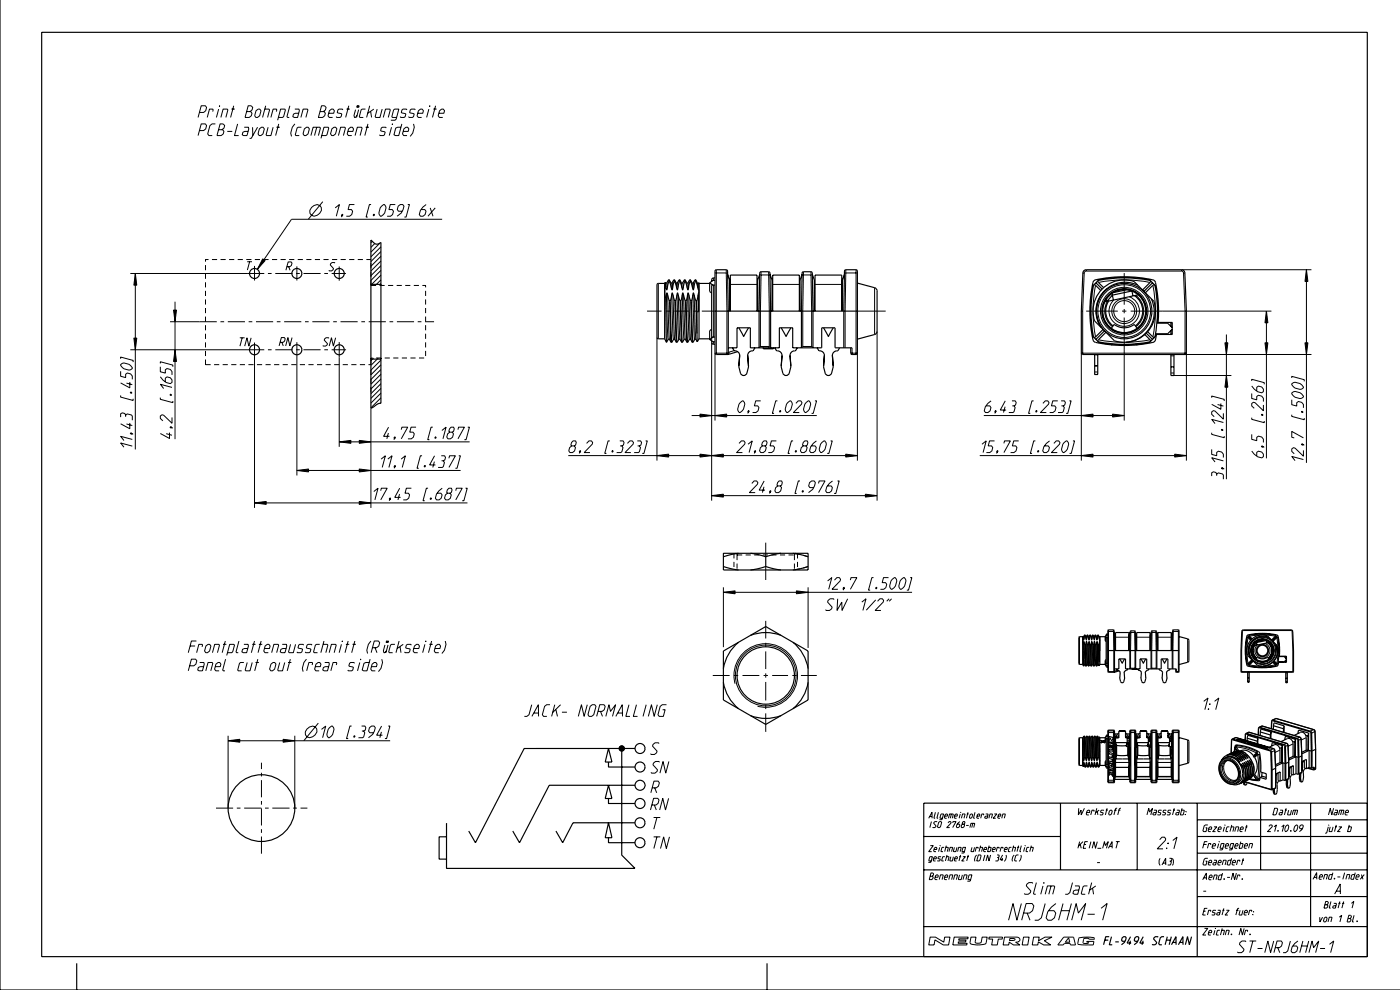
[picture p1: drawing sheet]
<svg xmlns="http://www.w3.org/2000/svg" width="420mm" height="297mm" viewBox="0 0 420 297" stroke-linecap="round" stroke-linejoin="round" font-family="sans-serif">
<g fill="none" stroke="#000" stroke-width=".35">
<path d="M0 0v296.7h419.9M12.5 9.7h397.5v277h-397.5zM111.2 71.9a1.93 1.93 0 0 0 3 .8v48.2a3.9 3.9 0 0 0-2.5 1.2l-.5 .2zM111.2 85.2h3M199.3 84.9h-1.9l-.4 .4v15.8l.4 .4h1.9M199.3 84.9v16.6M199.5 84.6l-.2 .3M199.5 84.6v.9M199.5 85.5l-.2 2 .3 2M199.6 89.5l.3 13.1M199.6 89.5l.4-1.7 .8 2.5M200.4 83.9l-.5 .9-.4-.2"/>
<path d="M200.5 83.9h-.1M200.5 83.9h.2M200.5 83.9v.4M200.5 84.3l-.6 2.6-.4-1.4M200.5 84.3h.2M200.7 83.9h.1M200.7 83.9l.6 .9 .7-.9M200.7 83.9v.4M200.7 84.3l.8 2.6 .6-2.6M200.8 90.3l.4 12.3M200.8 90.3h.2M201 90.3l.6-2.5 .8 2.5"/>
<path d="M201 90.3l.5 12.3M202 83.9h.1M202 83.9h.2M202.1 83.9v.4M202.1 84.3h.2M202.3 83.9h.1M202.3 83.9l.7 .9 .6-.9M202.3 83.9v.4M202.3 84.3l.8 2.6 .6-2.6M202.4 90.3l.4 12.3M202.4 90.3h.2M202.6 90.3l.6-2.5 .8 2.5"/>
<path d="M202.6 90.3l.4 12.3M203.6 83.9h.1M203.6 83.9h.2M203.6 83.9l.1 .4M203.7 84.3h.2M203.9 83.9h.1M203.9 83.9v.4M203.9 84.3l.8 2.6 .6-2.6M204 90.3l.4 12.3M204 90.3h.1M204.1 90.3l.6-2.5 .8 2.5M204.1 90.3l.5 12.3"/>
<path d="M205.2 83.9l-.6 .9-.8-.9M205.2 83.9h.2M205.2 83.9l.1 .4M205.3 84.3h.2M205.4 83.9h.1M205.4 83.9l.7 .9 .7-.9M205.4 83.9l.1 .4M205.5 84.3l.8 2.6 .6-2.6M205.5 90.3l.5 12.3M205.5 90.3h.2M205.7 90.3l.6-2.5 .8 2.5M205.7 90.3l.5 12.3"/>
<path d="M206.8 83.9h.2M206.8 83.9h.1M206.8 83.9l.1 .4M206.9 84.3h.2M207 83.9l.7 .9 .7-.9M207 83.9l.1 .4M207.1 84.3l.8 2.6 .6-2.6M207.1 90.3l.5 12.3M207.1 90.3h.2M207.3 90.3l.6-2.5 .8 2.5M207.3 90.3l.5 12.3M208.4 83.9h.1"/>
<path d="M208.4 83.9h.2M208.4 83.9l.1 .4M208.5 84.3h.2M208.6 83.9h.1M208.6 83.9l.5 .9h.3M208.6 83.9l.1 .4M208.7 84.3l.8 2.6 .1-.2M208.7 90.3l.3 9.7M208.7 90.3h.2M208.9 90.3l.1 9.7M209.5 84.8h-.1M209.5 84.7v.1"/>
<path d="M209.5 84.7h.1M209.6 86.7v1.1M209.6 87.8l-.7 2.5M209.6 87.8l-.1 5.6M209.6 84.9l-.1-.2 .1 2M209.6 84.9v16.6M209.6 84.9h3.2M212.8 84.8v2.6l.6 .4M212.8 84.8l1 .7M213.4 98.7l-.6 .4v2.6M213.8 85.5l.2 .2-.4-.4-.2 .2v15.5l.1 .1 .5-.3-.2 .2M213.8 84l-1 .8"/>
<path d="M213.8 85.5h.6M213.8 84h.6M214 84h-.2M214.4 83.3l-.8 .2-.2 .8M218.2 82.2l.6 1.7v9.3M218.4 93.2l-.3-12.2-.3-.2-3.2 .1-.2 .3v24.6l.4 .4h3.5l2.9-.8M218.4 93.2v12.6l-.4 .4M218.4 93.2h-4M218.4 93.2h9.2M218.8 86.2h.2M219 93.2v-10.8h8v10.8M221.6 98.2l1.4 2.6 1.4-2.6"/>
<path d="M227 86.2h.2M227.6 93.2l.2-11.4 .4-.4h2.3l.4 .4 .2 11.4M227.6 93.2h3.5M227.6 93.2v11l.4-.4M227.8 82.2l-.6 1.7v9.3M230.9 82.2l.6 1.7v9.3M231.1 93.2v11l-.4-.4M231.1 93.2h9.2M231.5 86.2h.2M231.7 93.2v-10.8h8v10.8M234.3 98.2l1.4 2.6 1.4-2.6M239.7 86.2h.2"/>
<path d="M240.3 93.2l.2-11.4 .4-.4h2.3l.4 .4 .2 11.4M240.3 93.2h3.5M240.3 93.2v11l.4-.4M240.5 82.2l-.6 1.7v9.3M243.6 82.2l.6 1.7v9.3M243.8 93.2v11l-.4-.4M243.8 93.2h9.2M244.2 86.2h.2M244.4 93.2v-10.8h8v10.8M247 98.2l1.4 2.6 1.4-2.6M252.4 86.2h.2M253 93.2l.3-12.2 .3-.2 3.3 .1 .2 .3-.1 24.8-.3 .2h-1.4l-.2-.4v-1.6"/>
<path d="M253 93.2h4.1M253 93.2v11M253.2 82.2l-.6 1.7v9.3M257.1 84.8l5.2 1.4 .5 .4 .2 .6-.1 12.4-.6 .7-5.2 1.3M324.2 93.2v12.6l.5 .4h30.9l.2-.4v-12.6M324.2 93.2l.5-11.4a1 1 0 0 1 1-1h28.6a1 1 0 0 1 1 1l.5 11.4M324.2 93.2h.5M327.9 85.7l.2-.3h.3l1.7 1.7M327.9 85.5l1.4-1.5a40 40 0 0 1 15.6 0l1.4 1.5a40 40 0 0 1 0 15.5l-1.4 1.4a40 40 0 0 1-15.6 0l-1.4-1.4a40 40 0 0 1 0-15.5zM328.6 84.8l1.9 1.8M329.6 84l-.4 .2 .1 .3 1.6 1.7M330.1 87a9.4 9.4 0 0 1 9.9-2.7l6 6a9.4 9.4 0 0 1-8.4 12.3l-2-.1-1.4-.4-6-5.9a9.4 9.4 0 0 1 1.9-9.2z"/>
<path d="M330.8 98.7l-2.4 2.3-.3 .1-.2-.3M331.2 99.1l-2.6 2.6M331.6 99.6l-2.3 2.3-.1 .4 .4 .2M331.8 89.6l.1 .7M331.9 90.3l-.5 .1M333.2 98.4l.9-1.2a5 5 0 0 0 6 0l.9 1.2M333.4 87.9l.5 2M337.8 86.8l-3.9 .9M339.4 87.2l-5.8 1.2-1.7 1.9M339.4 87.2l.3 1.5M341.2 85.5a8.7 8.7 0 0 0-10.3 2 8.7 8.7 0 0 0-.8 10.4l.1 .3M341.3 88.4l-9.4 1.9"/>
<path d="M343.7 99.9l1.9 1.8M344.1 99.4l1.7 1.7h.4l.2-.3M344.7 84l.3 .2-.1 .4-2.3 2.3M345.2 89.5a9.1 9.1 0 0 1-7.7 13.1M345.6 84.8l-2.6 2.5M346.4 85.7l-.2-.3h-.4l-2.4 2.3M346.9 96.8l3.2 .1 1.4 1.4M346.9 96.6h4.6v3.6h-5.1M347.3 96.6a34.9 34.9 0 0 0-1.1-12.5 35.1 35.1 0 0 0-18.2 0l-.3 .5a37.1 37.1 0 0 0 .3 17.7l.5 .3a37.2 37.2 0 0 0 17.7-.3l.6-2.1M351.1 96.6v1.2M351.1 99v1.2M351.5 98.6l-1.4 1.4h-3.6"/>
<path d="M355.8 93.2h-.5M111.2 107.6h3M199.3 101.5l.5 1.1M199.9 102.6h.1M199.9 102.6l.7-1 .9 1M201.5 102.6h.1M201.5 102.6l.6-1 .7 1M202.8 102.6h.2M204.4 102.6l-.7-1-.7 1M204.4 102.6h.2M206 102.6l-.7-1-.7 1M206 102.6h.2"/>
<path d="M206.2 102.6h.1M206.2 102.6l.7-1 .7 1M207.6 102.6h.2M209 100l.1 2.4M209.1 102.4l-.6-.8-.7 1M209.6 101.5l-.5 .9M209.6 101.5h3.2M212.8 101.7l1 .7M213.4 102.1l.2 .9 .8 .2M213.8 101l-1 .7M213.8 102.4h.6M213.8 101h.6"/>
<path d="M213.8 102.4l.2 .1M218.4 104.2h2.6v-6h4v6h8.7v-6h4v6h8.7v-6h4v6h5.1M219.6 104.2a1.9 1.9 0 0 0 1.6 1.2l.6 1.1-.2 3.4 .4 1.9a1.01 1.01 0 0 0 1 .7 1.01 1.01 0 0 0 1-.7l.4-1.9-.2-3.5M221.8 106.5l-.2 3.2M224.4 109.6v.1M226.4 104.2l-.6 .9a1.43 1.43 0 0 0-1.6 1.5M228.9 104.2v.3h3v-.3M230.4 104.2v.3M232.3 104.2a1.9 1.9 0 0 0 1.6 1.2l.6 1.1-.2 3.4 .4 1.9a1.01 1.01 0 0 0 1 .7 1.01 1.01 0 0 0 1-.7l.4-1.9-.2-3.5M234.5 106.5l-.2 3.2M237.1 109.6v.1M239.1 104.2l-.6 .9a1.43 1.43 0 0 0-1.6 1.5"/>
<path d="M245 104.2a1.9 1.9 0 0 0 1.6 1.2l.5 .7 .1 .5M247 109.6v.1M249.6 106.4l.2 3.5-.4 1.9a1.01 1.01 0 0 1-1 .7 1.01 1.01 0 0 1-1-.7l-.4-1.9 .2-3.4M249.8 109.6v.1M251.8 104.2l-.6 .9a1.43 1.43 0 0 0-1.6 1.5M328.2 106.2v6h1v-6M332.1 102.9v.3M333.6 103l-.5 .3M340.6 103l.5 .3M342.1 102.9v.3M343.3 100.3l1.7 1.7v.3l-.3 .2M351.1 106.2v6.3h.9v-6.3"/>
<path d="M351.1 109.9h.9M216.9 169.8l4.6 1M216.9 165.8h25.4v5h-25.4zM221.5 165.8l-4.6 1.1M225 165.8l4.6 1.1M229.6 169.8l4.6 1M229.6 169.8l-4.6 1M229.6 166.9v2.9M234.2 165.8l-4.6 1.1M237.7 165.8l4.6 1.1M242.3 169.8l-4.6 1M216.9 195.1l12.7-7.3 12.7 7.3v14.7l-12.7 7.3-12.7-7.3z"/>
<path d="M221.5 192.5a12.9 12.9 0 0 0-4.6 7.9M225 190.4a12.9 12.9 0 0 1 9.2 0M237.7 192.5a12.9 12.9 0 0 1 4.6 7.9M324.7 190.8h-1l-.2 .2v7.9l.2 .2h1M324.7 190.8v8.3M324.7 190.6v.2M324.7 190.6l.1 .5M324.8 191.1v2M324.8 193.1l.1 6.5-.2-.5M324.8 193.1l.2-.9 .4 1.3M324.9 199.6l.4-.4 .3 .4M325.2 190.3l-.3 .4-.2-.1"/>
<path d="M325.2 190.3h.1M325.2 190.3l.1 .2M325.3 190.5l-.3 1.3-.2-.7M325.3 190.5h.1M325.3 190.3l.4 .5 .3-.5M325.3 190.3l.1 .2M325.4 190.5l.4 1.3 .3-1.3M325.4 193.5l.2 6.1M325.4 193.5h.1M325.5 193.5l.3-1.3 .4 1.3M325.5 193.5l.2 6.1M325.6 199.6h.1"/>
<path d="M325.7 199.6l.4-.4 .3 .4M326 190.3l.1 .2M326 190.3h.1M326.1 190.5h.1M326.1 190.3l.4 .5 .3-.5M326.1 190.3l.1 .2M326.2 190.5l.4 1.3 .3-1.3M326.2 193.5l.2 6.1M326.2 193.5h.1M326.3 193.5l.3-1.3 .4 1.3M326.3 193.5l.2 6.1M326.4 199.6h.1"/>
<path d="M326.8 199.2l-.3 .4M326.8 199.2h.1M326.8 199.2l.4 .4M326.8 190.3h.1M326.8 190.3l.1 .2M326.9 190.5h.1M326.9 190.3l.4 .5 .3-.5M326.9 190.3l.1 .2M327 190.5l.4 1.3 .3-1.3M327 193.5l.2 6.1M327 193.5h.1M327.1 193.5l.3-1.3 .4 1.3"/>
<path d="M327.1 193.5l.2 6.1M327.2 199.6h.1M327.3 199.6l.4-.4 .3 .4M327.6 190.3h.1M327.6 190.3l.1 .2M327.7 190.5h.1M327.7 190.3l.4 .5 .3-.5M327.7 190.3l.1 .2M327.8 190.5l.3 1.3 .3-1.3M327.8 193.5l.2 6.1M327.8 193.5h.1M327.9 193.5l.2 6.1"/>
<path d="M327.9 193.5l.3-1.3 .4 1.3M327.9 193.5h.1M328 199.6h.1M328.1 199.6l.3-.4 .4 .4M328.4 190.3h.1M328.4 190.3v.2M328.4 190.5h.1M328.5 190.3l.4 .5 .3-.5M328.5 190.3v.2M328.5 190.5l.4 1.3 .3-1.3M328.6 193.5l.2 6.1M328.6 193.5h.1"/>
<path d="M328.7 193.5l.3-1.3 .4 1.3M328.7 193.5l.2 6.1M328.8 199.6h.1M329.2 190.3h.1M329.2 190.3v.2M329.2 190.5h.1M329.3 190.3l.4 .4M329.3 190.3v.2M329.3 190.5l.5 1.2M329.4 193.5l.1 4.8M329.4 193.5h.1M329.5 193.5v4.8"/>
<path d="M329.5 198.3v1.3M329.5 199.6l-.3-.4-.3 .4M329.7 190.7h.1M329.7 190.7l.1 .1M329.8 190.7v1M329.8 191.7v.6M329.8 192.3l-.3 1.2M329.8 192.3l-.1 2.8M329.8 190.8v8.3M329.8 199.1l-.3 .5M329.8 199.1h1.6M329.8 190.8h1.6"/>
<path d="M331.4 190.7v1.3l.3 .2M331.4 199.2l.5 .4M331.4 190.7l.5 .4M331.7 199.4v.4l.5 .1M331.7 197.7l-.3 .2v1.3M331.9 191.1h-.2v7.7h.2M331.9 190.4l-.5 .3M331.9 198.8l-.5 .4M331.9 199.6h.3M331.9 198.8h.3M331.9 191.1h.3M331.9 190.4h.3"/>
<path d="M331.9 199.6h.1M332 190.3l-.1 .1M332.2 190l-.5 .1v.4M334.1 189.5l.3 .8v4.7M334.2 195l-.1-6-.2-.2h-1.5l-.2 .2v12.3l.2 .2a5.8 5.8 0 0 0 3.2-.5M334.2 195v6.3l-.2 .2M334.2 195h-2M334.2 195h4.6M334.4 191.5h.1M334.5 195v-5.4h4v5.4M335.8 197.5l.7 1.3 .7-1.3M338.5 191.5h.1"/>
<path d="M338.8 195l.1-5.7 .2-.2h1.1l.2 .2 .1 5.7M338.8 195h1.7M338.8 195v5.5l.2-.2M338.9 189.5l-.3 .8v4.7M340.4 189.5l.4 .8v4.7M340.5 195v5.5l-.2-.2M340.5 195h4.7M340.8 191.5h.1M340.9 195v-5.4h4v5.4M342.1 197.5l.7 1.3 .8-1.3M344.9 191.5h.1M345.2 195l.1-5.7 .2-.2h1.1l.2 .2 .1 5.7"/>
<path d="M345.2 195h1.7M345.2 195v5.5l.2-.2M345.3 189.5l-.3 .8v4.7M346.8 189.5l.3 .8v4.7M346.9 195v5.5l-.2-.2M346.9 195h4.6M347.1 191.5h.1M347.2 195v-5.4h4v5.4M348.5 197.5l.7 1.3 .7-1.3M351.2 191.5h.1M351.5 195l.1-6 .2-.2h1.5l.3 .2-.1 12.4h-.9l-.1-.9M351.5 195h2.1"/>
<path d="M351.5 195v5.5M351.6 189.5l-.3 .8v4.7M353.6 190.8l2.5 .7 .4 .4v6.3l-.4 .3-2.5 .7M372.1 195v6.3l.2 .2 15.5-.1 .1-6.4M372.1 195l.3-5.8 .5-.4h14.5l.2 .4 .3 5.8M372.1 195h.2M373.9 191.2l.3-.2 .8 .9M374 191.1a3.5 3.5 0 0 1 2.6-1l4.6 .1a1.89 1.89 0 0 1 2.2 2.2l.1 2.6-.1 2.6a1.89 1.89 0 0 1-2.2 2.2l-2.6 .1-2.6-.1a1.89 1.89 0 0 1-2.3-2.2l-.1-3.3zM374.3 190.7l.9 1M374.8 190.3l-.2 .3 .9 .8M375.4 197.7l-1.2 1.2-.3-.2M375.6 197.9l-1.3 1.3"/>
<path d="M375.8 198.1l-1.1 1.2 .1 .3M375.9 193.2l.1 .3M376 193.5h-.3M376.1 199.8v.2M376.6 197.5l.4-.5a2.5 2.5 0 0 0 3.1 0l.4 .5M376.7 192.3l.2 1M376.8 199.9l-.2 .1M378.9 191.8l-2 .4M379.9 192.7l-.2-.8-2.9 .7-.8 .9M380.3 199.9l.2 .1M380.6 191.1l-.6-.6a4.7 4.7 0 0 0-4.8 1.2 4.7 4.7 0 0 0-1.1 4.7l3 3 1.7 .2M380.6 191.1l2.4 2.4a4.7 4.7 0 0 1-4.2 6.1"/>
<path d="M380.6 191.1a4.3 4.3 0 0 0-5.1 1 4.3 4.3 0 0 0-.5 5.2l.1 .1M380.7 192.5l-4.7 1M381.1 199.8v.2M381.6 198.5l.9 .8-.2 .3M381.9 198.3l.9 .9M382.1 198.1l.8 .8 .3-.2M382.3 190.3l.2 .3-1.2 1.2M382.6 193.1a4.6 4.6 0 0 1-3.8 6.5M382.8 190.7l-1.3 1.3M383.2 191.2l-.3-.1-1.2 1.1M383.5 196.8h1.6l.7 .7M383.5 196.7h2.3v1.8h-2.6"/>
<path d="M383.6 196.7l.1-3-.5-3.2a16.1 16.1 0 0 0-9.3 0 17.3 17.3 0 0 0 .2 9.1 17.4 17.4 0 0 0 9.1-.2l.2-.9M385.6 196.7v.6M385.6 197.9v.6M385.8 197.7l-.8 .6-1.8 .1M387.9 195h-.2M216.9 204.5a12.9 12.9 0 0 0 4.6 7.9M225 214.5a12.9 12.9 0 0 0 9.2 0M242.3 204.5a12.9 12.9 0 0 1-4.6 7.9M334.2 200.5h1.3v-3h2v3h4.4v-3h2v3h4.3v-3h2v3h2.5M334.2 219.9h1M334.8 200.5l.3 .4 .6 .2 .2 .6M335.5 219.6l-.7 1 .2 .5 .5-.4"/>
<path d="M335.5 219.1h2M335.8 203.1h.1M337.1 201.5l.1 1.8-.2 .9-.5 .4-.4-.2a3.4 3.4 0 0 1-.2-2.8M337.2 203.2h.1M337.5 219.6l.7 .8-.2 .7M337.8 219.9h1M338.2 200.5l-.3 .4-.6 .2-.2 .6M339.5 200.5v.1l1.4-.1M340.2 200.5v.1M340.5 219.9h1M341.2 200.5l.2 .4 .6 .2 .2 .6M341.9 219.6l-.7 .8 .1 .7"/>
<path d="M341.9 219.1h2M342.1 203.1h.1M343.5 201.5l.1 1.8-.3 .9-.5 .4-.3-.2a3.4 3.4 0 0 1-.3-2.8M343.6 203.2h.1M343.9 219.6l.6 .8-.1 .7M344.2 219.9h1M344.5 200.5l-.2 .4-.6 .2-.3 .6M346.9 219.9h1M347.5 200.5l.3 .4 .6 .2 .2 .6M348.2 219.6l-.7 1 .2 .5 .5-.4M348.2 219.1h2M348.5 203.1h.1"/>
<path d="M349.8 201.5l.1 1.8-.2 .9-.5 .4-.4-.2a3.4 3.4 0 0 1-.2-2.8M349.9 203.2h.1M350.2 219.6l.7 .8-.2 .7M350.5 219.9h1M350.9 200.5l-.3 .4-.6 .2-.2 .6M374.1 201.5v3h.5v-3M377.9 219.4l.2-.9 3 .9M377.9 219.4v1M377.9 219.4l3 .8M381.1 219.4l-.2 .8M381.1 219.4v2M381.2 218.4l.1-2.4 1.3-.7 11.4 3.4 .3 .4 .2 5.4"/>
<path d="M381.8 217.5l.2-.9 3.1 .9M381.8 217.5v1.1M381.8 217.5l3.1 .9M384.9 218.4v1.1M385.1 217.5l-.2 .9M385.1 217.5l-.1 2M385.6 201.5v3.1h.4v-3.1M385.6 203.3h.4M389.2 219.7l.2-.9 3 .9M389.2 219.7v.1M389.2 219.7h.2M392.4 219.7l-.2 .9"/>
<path d="M392.4 219.7l-.1 5.1M182.5 228.4v1.5h7.9M182.5 239.3v1.5h7.9M182.5 235.3l1 4h-2zM182.5 224.3l1 4.1h-2zM186.4 224.3v32l4 3.9h-56.5v-13.5M190.4 235.3h-25.7l-8.9 17.2-2-3.5M190.4 224.3h-33.2l-14.6 28.2-2-3.5M324.7 221.1h-1l-.2 .2v7.9l.2 .2h1M324.7 221.1v8.3M324.7 229.4l.1 .3M324.7 221l.1 6.3"/>
<path d="M324.7 221v.1M324.8 227.3v2M324.8 229.3v.4M324.8 229.3l.2-.9 .4 1.3M324.8 229.7l.3-.3 .3 .5M325 220.6l-.3 .4M325 220.6l.3 6.1M325 220.6h.1M325.1 220.6l.3 6.1M325.1 220.6l.4 .4 .3-.4M325.3 226.7l-.3 1.3-.2-.7M325.3 226.7h.1"/>
<path d="M325.4 226.7l.4 1.3 .3-1.3M325.4 229.7v.2M325.4 229.7h.1M325.4 229.9h.1M325.5 229.7l.3-1.3 .4 1.3M325.5 229.7v.2M325.5 229.9l.4-.5 .3 .5M325.8 220.6l.3 6.1M325.8 220.6h.1M325.9 220.6l.3 6.1M325.9 220.6l.4 .4 .3-.4M326.1 226.7h.1"/>
<path d="M326.2 226.7l.4 1.3 .3-1.3M326.2 229.7v.2M326.2 229.7h.1M326.2 229.9h.1M326.3 229.7l.3-1.3 .4 1.3M326.3 229.7v.2M326.3 229.9l.4-.5 .3 .5M326.6 220.6l.3 6.1M326.6 220.6h.1M326.7 220.6l.3 6.1M326.7 220.6l.4 .4 .3-.4M326.9 226.7h.1"/>
<path d="M327 226.7l.4 1.3 .3-1.3M327 229.7v.2M327 229.7h.1M327 229.9h.1M327.1 229.7l.3-1.3 .4 1.3M327.1 229.7v.2M327.1 229.9l.4-.5 .3 .5M327.5 220.6l.3 6.1M327.5 220.6l.2 6.1M327.5 220.6l.4 .4 .3-.4M327.7 226.7h.1M327.8 226.7l.3 1.3 .3-1.3"/>
<path d="M327.8 229.7v.2M327.8 229.7h.1M327.8 229.9h.1M327.9 229.7l.3-1.3 .4 1.3M327.9 229.7v.2M327.9 229.9l.4-.5 .3 .5M328.2 220.6l.2 6.1M328.2 220.6l.3 6.1M328.3 220.6l.3 .4 .4-.4M328.4 226.7h.1M328.5 226.7l.4 1.3 .3-1.3M328.6 229.7v.2"/>
<path d="M328.6 229.7h.1M328.6 229.9h.1M328.7 229.7l.3-1.3 .4 1.3M328.7 229.7v.2M328.7 229.9l.4-.5 .3 .5M329 220.6l.2 6.1M329 220.6h.1M329.1 220.6l.2 6.1M329.1 220.6l.3 .4 .2-.2M329.2 226.7h.1M329.3 226.7l.5 1.2M329.4 229.7v.2"/>
<path d="M329.4 229.7h.1M329.4 229.9h.1M329.5 229.7v.2M329.6 220.8l.2 7.1M329.6 220.8l.2 .3M329.7 229.5l-.2 .4M329.8 229.5h.1M329.8 227.9v.6M329.8 228.5v1M329.8 228.5l-.3 1.2M329.8 221.1v8.3M329.8 229.4v.1"/>
<path d="M329.8 229.4h1.6M329.8 221.1h1.6M330.1 222l.5 .2-.5 .3v.2l.6-.3M330.5 222.3l-.4-.4 .6 .2 .6-.2-.4 .4M330.7 222.3v.1M330.7 222.3l-.6 .3M330.7 222.3l.6 .3M331.3 222l-.5 .2 .5 .3v.2l-.6-.3M331.4 221v1.3l.3 .2M331.4 229.5l.5 .3M331.4 221l.5 .4M331.7 229.7v.4l.5 .1"/>
<path d="M331.7 228l-.3 .2v1.3M331.9 221.4h-.2v7.7h.2M331.9 220.6l-.5 .4M331.9 229.1l-.5 .4M331.9 229.8h.3M331.9 229.1h.3M331.9 221.4h.3M331.9 220.6h.3M331.9 229.8l.1 .1M332 220.6h-.1M332.2 220.3l-.5 .1v.4M332.5 228l1.2 .4-.1 1.4h-.2l-.3-.5-.6 .5v-.7l.6-.4-.6-.2z"/>
<path d="M332.5 220.7l1.2 .3v.5l-.6 .5 .6 .1v.5l-1.2-.3v-.5l.6-.4-.6-.2zM332.5 230.8l1.2 .3v.5l-.4-.1 .4 .6v.6l-.6-.8-.6 .5v-.5l.6-.5-.6-.1zM332.5 222.6l1.2 .3v1.5l-.2-.1v-1h-.2v.7l-.3-.1v-.7h-.2v.9l-.3-.1zM332.5 226.8l1 .2v-.5l.2 .1v1.5l-.2-.1v-.5l-1-.2zM332.5 230l1.2 .3v.5l-1.2-.3zM332.8 224.6l.9 .1v.5l-.7-.2-.2 .2 .1 .3 .8 .3v.5l-1.1-.5-.1-.8zM333.3 228.7l.3 .1-.1 .5-.2-.1zM334.1 220.1h.3v3.8h-.3zM334.1 229.5h.3v3.8h-.3zM334.1 223.9l.1 4.6M334.2 228h.3M334.2 220.1l-.1-1.2h-1.8v15.6h1.8l.1-1.2"/>
<path d="M334.2 228.5v1M334.2 233.6h4.6M334.2 228.5h.3M334.4 232.8h4.2M334.4 232.2h.1M334.4 231.2h.1M334.4 222.5h.1M334.4 222h.1M334.4 221.3h.1M334.4 220.7h.4M334.5 221.1l1-.2v-1.8h2v1.8l.5 .2M334.5 232.4h-.1"/>
<path d="M334.5 227.4h1.9M334.5 223.5v2.9M334.5 226.4v1M334.8 223.4l2.9 .1M334.8 226.3h3.4M334.8 220.8h-.3v2.7M334.8 223.4v2.9M334.8 226.3l-.3 1.1M334.8 226.3l-.3 .1M334.8 223.4l-.3 .1M335.5 220.8h.1M335.5 220.3l-.2 .3 .2 .2"/>
<path d="M335.8 232.7v.1M336.6 227.4h1.9M337.2 232.7v.1M337.5 220.7l.5 .4M337.5 220.3l.2 .2M337.7 220.5l-.2 .3M337.7 223.5l.1 .2h.4M337.7 223.5h.2M337.9 223.5l.1 .2M338 222.7l-.3 .8M338 222.7l-3.5-.2 .3 .9M338 222.6l-.1 .9"/>
<path d="M338 221.1v1.5M338 222.5h.6M338 222h.6M338 221.3h.6M338.2 220.8h.3v.5h-.5M338.2 226.3l.3 .1v1M338.2 223.7v2.6M338.2 226.3l.3 1.1M338.2 223.7l.3 .1M338.2 220.7h.4M338.5 222.8h.1M338.5 222.5v10.2h-4v-5.3"/>
<path d="M338.5 232.2h.1M338.5 231.2h.1M338.5 228.5h.3M338.6 220.1h.3v3.8h-.3zM338.6 229.5h.3v3.8h-.3zM338.7 223.9v4.1h-.2M338.7 227.4l-.2 .3M338.8 233.3v1.1l.2 .2 1.5-.1v-1.2M338.8 220.1v-1.1l.2-.2 1.5 .1v1.2M338.8 228.5v1M338.9 223.9l-.1 4.6M340.4 220.1h.4v3.8h-.4z"/>
<path d="M340.4 229.5h.4v3.8h-.4zM340.5 223.9v4.6M340.5 228.5v1M340.5 233.6h4.7M340.5 228.5h.4M340.8 232.8h4.2M340.8 232.2h.1M340.8 231.2h.1M340.8 222.1h.1M340.8 221.7h.1M340.8 221.3h.1M340.8 220.7h.4"/>
<path d="M340.9 221.1l1-.2v-1.8h2v1.8l.5 .2M340.9 227.4v5.3h4v-5.3M340.9 227.4h1.9M340.9 223.5v2.9M340.9 226.4v1M341.2 223.4l2.9 .1M341.2 226.3h3.3M341.2 220.8h-.3v2.7M341.2 226.3l-.3 .1M341.2 223.4v2.9M341.2 226.3l-.3 1.1M341.2 223.4l-.3 .1"/>
<path d="M341.8 220.8h.1M341.9 220.3l-.3 .3 .2 .2M341.9 220.7l-.5 .4M342.1 232.7l.1 .1M342.9 227.4h2M343.6 232.7l-.1 .1M343.9 220.3l.2 .3-.2 .2M343.9 220.8h.1M343.9 220.7l.4 .4M344.1 223.5l.1 .2h.3M344.1 223.5h.2M344.3 223.5v.2"/>
<path d="M344.3 223.3h.7M344.3 222.7l-.2 .8M344.3 222.7l-3.4-.2 .3 .9M344.4 222.6l-.1 .9M344.4 221.1v1.5M344.4 222.1h.6M344.4 221.7h.6M344.4 221.3h.6M344.5 220.8h.4v.5h-.5M344.5 223.7l.3 .1v2.6M344.5 226.3l.3 .1M344.5 223.7v2.6"/>
<path d="M344.5 226.3l.4 1.1M344.5 220.7h.5M344.8 226.4v1M344.8 227.2h.4M344.9 228.4h.3M344.9 232.2h.1M344.9 231.2h.1M344.9 228.5h.3M345 220.1h.3v3.8h-.3zM345 229.5h.3v3.8h-.3zM345.2 233.3v1.2l1.5 .1 .2-.2v-1.1M345.2 220.1v-1.1l.2-.2 1.4 .1 .1 1.2"/>
<path d="M345.2 228.5v1M345.2 223.9v4.6M346.8 220.1h.3v3.8h-.3zM346.8 229.5h.3v3.8h-.3zM346.8 223.9l.1 4.6M346.8 227.2h.4M346.9 228.4h.3M346.9 228.5v1M346.9 233.6h4.6M346.9 228.5h.3M347 223.9v3.3l.2-.1M347.1 232.8h4.2"/>
<path d="M347.1 232.2h.1M347.1 231.2h.1M347.1 222.1h.1M347.1 221.7h.1M347.1 221.3h.1M347.1 220.7h.4M347.2 221.1l.9-.1 .1-1.9h2v1.8l.2 .2M347.2 227.4v5.3h4v-5.3M347.2 227.4h1.9M347.2 223.3v.1M347.2 223.5v2.9M347.2 226.4v1"/>
<path d="M347.5 223.4l2.9 .1M347.5 226.3h3.4M347.5 220.8h-.3v2.7M347.5 226.3l-.3 .1M347.5 223.4l-.3 .1M347.5 226.3l-.3 1.1M347.5 223.4v2.9M348.2 220.3l-.2 .3 .2 .2M348.5 232.7v.1M349.3 227.4h1.9M349.9 232.7v.1M350.2 220.3l.2 .3-.2 .2"/>
<path d="M350.2 220.7l.5 .4M350.2 220.9l.2 .2M350.4 221.1h.3M350.4 223.5l.1 .2h.4M350.4 223.5h.2M350.6 223.5l.1 .2M350.7 222.7l-.3 .8M350.7 222.7l-3.5-.2 .3 .9M350.7 222.6l-.1 .9M350.7 222.1h.6M350.7 221.7h.6M350.7 221.3h.6"/>
<path d="M350.7 221.1v1.5M350.9 220.8h.3v.5h-.5M350.9 223.7l.3 .1v2.6M350.9 226.3l.3 .1M350.9 223.7v2.6M350.9 226.3l.3 1.1M350.9 220.7h.4M351.2 226.4v1M351.2 228.4h.3M351.2 232.2h.1M351.2 231.2h.1M351.2 228.5h.3"/>
<path d="M351.3 220.1h.3v3.8h-.3zM351.3 229.5h.3v3.8h-.3zM351.5 220.1l.1-1.2h1.9v15.6h-1.9l-.1-1.2M351.5 228.5v1M351.6 223.9l-.1 4.6M351.6 224.3l-.2 .2v1.4l.2 .3M353.6 221l2.5 .7 .4 .5v6.3l-.4 .2-2.5 .7M366.4 227.8a3.4 3.4 0 0 1 5.5 1.4 3.7 3.7 0 0 1-.8 5.4 3.7 3.7 0 0 1-5.3-2.6 3.8 3.8 0 0 1 .6-4.2zM367.1 227.3l.3-.2a3.1 3.1 0 0 1 3.6 .6M367.7 226.4l-.8 .6-.6 .8M367.7 226.4l1.6-.2 1.6 .7M367.8 227.9a3.7 3.7 0 0 1 3.2 2.1 3.7 3.7 0 0 1-.4 3.9"/>
<path d="M368.2 226.2l-.2 .1M368.2 226.3l-.5 .1M368.2 226.3l1.4-.1 1.4 .6M368.2 226.2h.1M368.2 226.2l1.6-.2 1.6 .6M368.7 226l-.2 .1M368.7 226l-.5 .2M368.7 226h1.4l1.4 .6M368.7 226l1.6-.2 1.6 .6M368.7 226h.1M369.1 225.8l.2-4 1.3-.8 11.3 3.4 .4 .5 .2 5.3M369.2 225.8l-.5 .2"/>
<path d="M369.2 225.7a3.3 3.3 0 0 1 3.2 .4M369.2 225.7l-.3 .2M369.2 225.7l1.6-.2 1.6 .7M369.2 225.8h.1M369.2 225.8h1.4l1.4 .6M369.7 225.5a3.3 3.3 0 0 1 3.2 .4M369.7 225.5l-.3 .1M369.7 225.5l1.5-.2 1.7 .6M370.1 225.3l-.2 .1M370.2 225.3l1.5-.2 1.7 .6M370.2 225.3h-.1M370.2 223.9l.1 .1"/>
<path d="M370.2 223.9l.8 1.1M370.3 224l.7 1M370.3 224l-.2 1.3M370.3 223.9l.3-.6a13.9 13.9 0 0 1 7 2.2l.4 2.8v3.1l1.7 .5v1.6l-1.9-.5M370.8 223.5l-.6 .4M370.9 223.5l-.2 .3 .8 1.2M370.9 223.5h.1M370.9 226.9l.8 1.5-.7-.7M371 226.8l-.1 .1M371 227.7l1.6 2.3M371.2 223.3l-.1 .1M371.3 223.3l-.5 .2"/>
<path d="M371.4 226.6l.8 1.6-1.2-1.4M371.5 226.6h-.1M371.6 221.7v.1M371.7 221.4v.2M371.7 221.4l.4 .1v.3M371.7 221.4l-1 .3h.9M371.7 221.6l.4 .1M371.7 221.6l-.8 .2M371.9 226.4l.8 1.5-1.2-1.3M372 226.4h-.1M372 225.1l1.4 .6M372 225.1l-1.8 .2"/>
<path d="M372 225a3.3 3.3 0 0 1 3.9 1.5M372 225h-.1M372 234.8l-.6 .2M372.1 221.8h.5M372.4 226.2l.8 1.5-1.2-1.3M372.4 234.5l-.4 .3M372.4 226.1v.1M372.4 234.5h.1M372.5 234.5l-.3 .2M372.6 221.7l.3 .1-1 .3-.3-.1v-.3M372.6 221.7v.1M372.6 221.8l.1 .1"/>
<path d="M372.6 221.7l-.5 .1M372.6 230l.4 1.2a3 3 0 0 1-3.5 3.9M372.6 230l-.5-1.1 1.2 1.4M372.8 222.2v.1M372.8 234.4l.2 .7 .5 .2M372.9 225.9l.8 1.6-1.3-1.4M372.9 234.3l-.4 .2M372.9 225.9h.1M373 234.3l-.3 .1M373.2 234.3l.3 1M373.2 221.9v.1M373.2 221.9l-1 .3 1.4 .2-.8-.2"/>
<path d="M373.2 221.9l1.1 .3-1.1-.2M373.2 222l-.8 .2M373.2 222.1v.1M373.2 222.1l.6 .2-1-.1M373.3 230.3a3.5 3.5 0 0 1-1.3 4.5M373.3 221.8l.1-1.8 1.1-.6 11.4 3.4 .3 .5 .3 5M373.3 222.1h-.1M373.4 225.7l.8 1.5-1.3-1.3M373.4 230.3a3.6 3.6 0 0 1-1 4.2M373.4 230.3h-.1M373.4 234.1l-.4 .2M373.4 225.7l1.2 1.2"/>
<path d="M373.4 225.7h.1M373.4 234v.1M373.5 234.1l-.3 .1M373.8 230l-1.2-1.3 .8 1.6M373.8 230a3.8 3.8 0 0 1-1.3 4.5M373.9 230l.1 2.4-.4 1.2-.7 .7M373.9 222.6h.1M373.9 230h-.1M373.9 226.2l.7 .7M373.9 233.8l-.4 .3M373.9 234.5l-.1 .6-.3 .2M374 233.8l-.3 .2"/>
<path d="M374 221.2v.8M374 221.2l.2-.9 3 .9M374 221.2l3 .9M374.3 229.8l-1.2-1.3 .8 1.5M374.3 229.8a3.8 3.8 0 0 1-1.3 4.5M374.3 222.6l.1 .2M374.4 229.8l.2 1.3-.1 1.2-.4 1-.7 .7M374.4 229.8h-.1M374.6 222.3l.4 .1-.7 .2M374.6 222.3l-.7 .3M374.6 222.4l-.7 .2M374.6 222.3v.1"/>
<path d="M374.6 222.4l.1 .1M374.6 226.9l.5 .7M374.8 229.6l-1.2-1.4 .8 1.6M374.8 229.6a3.8 3.8 0 0 1-1.3 4.5M374.9 229.6l.2 1.2-.1 1.3-.5 1-.6 .7M374.9 229.6h-.1M374.9 233.3l-.6 .4M375.1 227.6l.3 .6M375.1 227.6l.7 1.5M375.3 229.4l-1.2-1.4 .8 1.6M375.3 229.4a3.8 3.8 0 0 1-1.3 4.4M375.3 229.3a3.8 3.8 0 0 1-1.3 4.5"/>
<path d="M375.3 229.3v.1M375.5 222.5l.4 .2-1 .2-1-.2M375.5 222.5l-1.2 .1M375.5 222.7l-.8 .2M375.5 222.5v.2M375.5 222.7h.1M375.8 229.1l-1.3-1.3 .8 1.5M375.8 229.1a4 4 0 0 1-.9 4.2M375.8 229.1l.1 .4a4 4 0 0 1-1 3.8M375.8 229.1h.1M375.8 222.8l1.4 .3zM375.9 232.3h.1"/>
<path d="M375.9 232.3l1 1.5M375.9 226.8l.3 .2M375.9 232.3l-.3 .2M375.9 232.3l1 1.6-2.3-.4M375.9 226.5v.3M376.1 222.7v.2M376.2 227a4.4 4.4 0 0 1 0 5M376.2 232l.9 1.4h.4M376.2 232l-.3 .3M376.6 223l-1.1 .1 .7-.2-.5 .3M376.9 225.9l-1 .9M376.9 225.9l.6 .3"/>
<path d="M376.9 225.3l-1 1.2M376.9 225.3v.6M377 222.1v.8M377.2 221.2l-.2 .9M377.2 221.2v1.8M377.3 225.2l-.4 .1M377.3 220.2l.1-2.1 1-.5 11.4 3.3 .4 .5 .2 5.1M377.5 223.4l.2 .2M377.5 223.4h.2M377.5 223.4h.6M377.5 223.1v.2M377.5 223.1l-1 .3h.8v.3l.5 .1"/>
<path d="M377.5 223.3h.1M377.5 223.1l.9 .3M377.5 223.3l-.8 .2M377.5 226.2l-.4-.1-.9 .9M377.5 233.4l-.6 .4M377.6 233.5h.2M377.7 233.5l-.8 .3M377.8 223.6h.1M377.7 223.4l.1 .4M377.8 233.4l-.1 .1M377.8 226l-.3 .2M377.8 233.2l-.3 .2"/>
<path d="M377.8 233l-.3 1-2.9-.5M378 223.9l1-.3 .4 .1-1 .3zM378.1 223.4h-.4M378.1 223.6h.1M378.1 223.4v.2M378.4 232.6h.1M378.4 232.6l-.1 .2M378.4 223.4l-.6 .2v.2M378.4 223.4l-.3 .1M378.5 231.5l-.2 1.1 1.4 .4M378.6 232.6l-.8 .4M379 223.6v.1"/>
<path d="M379 223.7l.1 .1M379 223.7l-.8 .2M379.6 223.8v.1M379.6 223.8l-1 .3h.8l.1 .2 .4 .1M379.6 223.9l.2 .1M379.6 223.8l.4 .1-.4 .1M379.6 223.9l-.7 .2M379.6 224l1.3 .1-.5-.1M379.6 224h.8M379.7 233h.1M379.8 224.1l.1 .3zM380.4 224v.1"/>
<path d="M380.5 224l1.6-.8a1.5 1.5 0 0 1 1.7 1.6v3.7M380.9 220.2v1.1M381.3 223.4v.2M381.3 223.4l.2-.9 3 .9M381.3 223.4l.3 .1M381.8 236.9l.2 1 .4 .2M381.8 236.9l.3 .1M381.8 236.5v.4M382.1 237l.3 1.1M382.2 236.3l-.1 .7M382.5 229.6l2.2-1v5.1M382.5 230.2v5.8l-1.1 .7-8.4-2.4"/>
<path d="M382.5 230.2l-1.3 .5M383 231.7l-.4 .8M383.2 231.6v2.3l.7 .2M383.5 234l-.5 .8-.1 2.7-.5 .6M383.7 224.1l.6 .2M383.9 234.1v-2.8l-1.3 .6-.1 2.8M384.1 222.3l2-1a1.5 1.5 0 0 1 1.6 1.6v3.8M384.3 228.6l-.4-.1-1.4 .7M384.3 224.3v4.3M384.5 228.5l-.2 .1M384.5 223.4l-.2 .9M384.5 223.4v5.1"/>
<path d="M384.7 233.7l.7 .2M384.7 233.7l-.8 .4M385.3 221.5l.1-.8 3.1 .9M385.3 221.5v.2M385.3 221.5l.2 .1M385.6 233.7l-.2 .2M385.7 235.1l.2 .9 .5 .2M385.7 235.1l.4 .1M385.8 233.7l-.1 1.4M386.1 235.2l.3 1M386.1 233.5v1.7M386.4 233.3l.1 .1"/>
<path d="M386.4 227.8l2.2-1.1v5.1M386.4 233.4l-1 .5M386.4 233.4h.1M386.5 228.3l-1 .5-1-.3M386.5 228.3v5.1M386.9 229.9l-.3 .7M387.2 229.7v2.3l.6 .2M387.5 232.1l-.6 .8-.1 2.8-.4 .5M387.6 222.2l.7 .2M387.8 232.2v-2.7l-1.2 .5-.1 2.9M388 220.4l2-.9a1.5 1.5 0 0 1 1.7 1.6v3.7M388.3 226.7l-.4-.1-1.5 .7"/>
<path d="M388.3 222.4v4.3M388.4 226.7h-.1M388.5 221.6l-.2 .8M388.5 221.6l-.1 5.1M388.6 231.8l.7 .2M388.6 231.8l-.8 .4M389.5 231.8l-.2 .2M389.6 233.2l.2 .9 .5 .2M389.6 233.2l.4 .1M389.7 231.9l-.1 1.3M390 233.3l.3 1M390.1 231.7l-.1 1.6"/>
<path d="M390.3 231.4l.1 .1M390.4 225.9l2.2-1v5.1M390.4 231.5l-1.1 .5M390.4 226.5l-1 .4-1-.2M390.4 226.5v5M390.8 228l-.3 .7M391.1 227.9v2.3l.6 .2M391.4 230.3l-.6 .8-.1 2.7-.4 .5M391.5 220.4l.7 .2M391.7 230.4v-2.8l-1.2 .6-.1 2.8M392.2 224.9l-.4-.1-1.5 .7M392.2 220.6v4.3"/>
<path d="M392.3 224.8l-.1 .1M392.6 230l-.9 .4M394.1 229.9l-.7 .3-.8-.2M394.5 224.5v6l-.6 .2-1.8-.5M394.5 224.5l-1.1 .6-1.1-.3M133.9 250.8h-2.2v6.7h2.2M182.5 251.1v1.4h7.9M182.5 246.6l1 4.5h-2zM190.4 246.6h-18.6l-3.1 5.9-2-3.5M277 250.7h41M318 240.7v20M341 240.7v20"/>
<path d="M359 245.7h51M359 250.7h51M359 255.7h51M359 240.7v46M378 240.7v20M393 240.7v37M410 240.7h-133v46M277 260.7h133M277 277.7h133M359 268.7h51M23 288.7v8M230 288.7v8"/>
<path d="M331.3 281.7h1M332.6 280.7h-1l-.7 2.4M333.3 280.7l-.7 2.4h.9M334.4 282.3h1.1M337.3 282.1h-.7l-.3-.4 .2-.6 .4-.4h.5l.3 .4-.2 .6-.3 .7-.9 .7M339 281.9l-.4 1.2M339 280.7l-1 1.9h1.2M341.1 282.1h-.7l-.3-.4 .2-.6 .4-.4h.6l.2 .4-.2 .6-.3 .7-.9 .7M342.8 281.9l-.3 1.2M342.8 280.7l-1 1.9h1.2M347.3 280.9l-.8-.2-.5 .4-.1 .3 1 1-.1 .4-.5 .3-.8-.1M349 280.7h-.6l-.5 .4-.4 1.7 .2 .3h.7"/>
<path d="M349.8 281.7h1.2M350 280.7l-.6 2.4M351.2 280.7l-.6 2.4M351.3 283.1l1.3-2.4 .1 2.4M351.7 282.4h.9M353.4 283.1l1.3-2.4v2.4M353.8 282.4h.9M357.3 280.7l-.6 2.4-.6-2.4-.7 2.4"/>
<circle cx="76.3" cy="82" r="1.5"/>
<circle cx="89" cy="82" r="1.5"/>
<circle cx="101.7" cy="82" r="1.5"/>
<circle cx="337.1" cy="93.2" r="8.3"/>
<circle cx="337.1" cy="93.2" r="6.4"/>
<circle cx="76.3" cy="104.8" r="1.5"/>
<circle cx="89" cy="104.8" r="1.5"/>
<circle cx="101.7" cy="104.8" r="1.5"/>
<circle cx="378.6" cy="195" r="4.2"/>
<circle cx="378.6" cy="195" r="3.2"/>
<circle cx="229.6" cy="202.4" r="8.6"/>
<circle cx="186.4" cy="224.3" r=".75"/>
<circle cx="191.9" cy="235.3" r="1.5"/>
<circle cx="191.9" cy="224.3" r="1.5"/>
<circle cx="191.9" cy="229.9" r="1.5"/>
<circle cx="78.4" cy="242.2" r="10"/>
<circle cx="191.9" cy="252.5" r="1.5"/>
<circle cx="191.9" cy="246.6" r="1.5"/>
<circle cx="191.9" cy="240.8" r="1.5"/>
</g>
<g fill="#000">
<path d="M40.6 82l.4 3.5h-.9zM52 92.9h.9l-.4 3.5zM78.8 77.6l.7 .5-2.3 2.6zM379.8 93.2l.4 3.5h-.9zM391.7 80.8l.5 3.5h-.9zM40.1 101.3h.9l-.4 3.5zM52.5 104.8l.4 3.5h-.9zM367.7 112.5l.5 3.5h-.9zM367.3 102.7h.9l-.5 3.5zM379.3 102.7h.9l-.4 3.5zM391.3 102.7h.9l-.5 3.5zM101.7 132.4l3.5-.4v.9z"/>
<path d="M107.7 132l3.5 .4-3.5 .5zM197 136.5l3.5-.4v.9zM209.9 124.1l3.5 .4-3.5 .5zM209.9 136.1l3.5 .4-3.5 .5zM213.4 136.5l3.5-.4v.9zM214.4 124.5l3.5-.4v.9zM253.6 136.1l3.5 .4-3.5 .5zM324.2 124.5l3.5-.4v.9zM324.2 136.5l3.5-.4v.9zM333.6 124.1l3.5 .4-3.5 .5zM352.2 136.1l3.6 .4-3.6 .5zM76.3 150.7l3.5-.4v.9z"/>
<path d="M89 141l3.5-.4v.8zM107.7 140.6l3.5 .4-3.5 .4zM107.7 150.3l3.5 .4-3.5 .5zM213.4 148.5l3.5-.4v.9zM259.5 148.1l3.5 .4-3.5 .5zM216.9 177.5l3.5-.4v.8zM238.8 177.1l3.5 .4-3.5 .4zM68.4 222l3.5-.4v.8zM84.9 221.6l3.5 .4-3.5 .4z"/>
<circle cx="186.4" cy="224.3" r=".75"/>
</g>
<g fill="none" stroke="#000" stroke-width=".3">
<path d="M59.8 33.7h1.2l.7-.5 .2-1-.3-.5h-1.3l-.9 3.5M59.8 39.1h1.2l.7-.5 .2-1-.3-.5h-1.3l-.9 3.5M63.8 33.4v-.7h-1l-.7 2.5M64.6 37.1h-1l-.6 .5-.7 2.5 .3 .5h1M65.5 38.9h1l.7-.5 .2-.8-.6-.5h-.8l-.9 3.5h1.2l.6-.5 .2-.7-.3-.5h-.3M65.6 32.7l-.7 2.5M65.8 31.7v.2zM66.2 35.2l.7-2.5h1.2l.2 .2-.6 2.3M68.1 39.4h1.5M69.4 32.7h1M70.1 31.7l-1 3.5M71.3 37.1l-1 3.5h1.3"/>
<path d="M73.2 38.1h1.3l.1 .5-.5 2h-1l-.5-.2 .2-.8 .6-.2h1M73.9 33.4h1l.7-.5 .2-.7-.6-.5h-.8l-.9 3.5h1.2l.7-.5 .2-.8-.4-.5h-.3M75.7 38.1l.1 2.5M76.8 33.2l.6-.5h.5l.4 .5-.4 1.5-.7 .5h-.5l-.3-.5zM77.2 38.1l-1.9 3.4h-.5M77.8 38.6l.6-.5h.5l.4 .5-.4 1.5-.7 .5h-.5l-.3-.5zM79.4 32.7h1.2l.2 .2-.6 2.3M79.7 31.7l-1 3.5M80.4 38.1l-.6 2.3 .2 .2h1.2l.7-2.5M82.9 33.4v-.7h-1l-.7 2.5M82.9 38.1h1M83.5 35.2h1.2l.3-.3 .6-2-.2-.2h-1.3l-.8 3.3"/>
<path d="M83.6 37.1l-1 3.5M86.9 31.7l-.9 3.2 .2 .3h.5M88.4 32.7h1.2l.2 .5-.6 2h-1l-.4-.3 .2-.7 .6-.3h1M88.4 37.1l-.8 1-.4 1.8 .2 1M90.2 35.2l.7-2.5h1.2l.2 .2-.6 2.3M90.4 38.1h-1l-.3 .3-.6 2 .2 .2h1M91.3 38.6l.6-.5h.5l.4 .5-.4 1.5-.7 .5h-.5l-.3-.5zM95 38.1l-.7 2.5M95.9 33.4h1l.7-.5 .2-.7-.6-.5h-.8l-.9 3.5h1.2l.7-.5 .2-.8-.4-.5h-.3M98.6 33.9h1.5l.2-.7-.4-.5h-.5l-.6 .5-.4 1.5 .3 .5h1M99.5 38.6l.6-.5h.5l.4 .5-.4 1.5-.6 .5h-.5l-.4-.5zM102.8 32.9l-.2-.2h-1l-.3 .2-.2 .8 1.4 .5-.2 .7-.3 .3h-1l-.2-.3"/>
<path d="M103.9 32.7h1M104.3 39.4h1.5l.2-.8-.4-.5h-.5l-.6 .5-.4 1.5 .4 .5h1M104.6 31.7l-1 3.5M106.6 32.9l-.4 1.7 .1 .6h.3l.5-.6M107.1 31.7h.2l-.1 .4h-.2zM107.5 31.7h.2l-.1 .4h-.2zM107.5 32.9l-.6 2.3M109.6 32.7h-1l-.3 .2-.6 2 .2 .3h1M109.6 38.1h1M110.3 37.1l-.9 3.5M110.9 31.7l-1 3.5M111.1 33.4l.3 1.8"/>
<path d="M112.1 32.7l-1.8 1.2M113.1 32.7l-.6 2.2 .2 .3h1.2l.7-2.5M114.9 35.2l.7-2.5h1.2l.2 .2-.6 2.3M115.8 38.4l-.2-.3h-1l-.3 .3-.2 .7 1.4 .5-.2 .8-.3 .2h-1l-.2-.2M117.4 38.1l-.7 2.5M117.7 37.1l-.1 .3zM118.9 35.2h-1.2l-.2-.3 .5-2 .3-.2h1.3l-.8 3-.3 .3h-1.3M120.5 37.1l-.9 3.5h-1l-.5-.2 .6-2 .5-.3h1M120.9 39.4h1.5l.2-.8-.4-.5h-.5l-.6 .5-.4 1.5 .4 .5h1M122 32.9l-.2-.2h-1l-.3 .2-.2 .8 1.4 .5-.2 .7-.3 .3h-1l-.2-.3M124 37.1l.2 1-.4 1.8-.8 1M124.5 32.9l-.2-.2h-1l-.3 .2-.2 .8 1.4 .5-.2 .7-.3 .3h-1l-.2-.3"/>
<path d="M125.3 33.9h1.5l.2-.7-.4-.5h-.5l-.6 .5-.4 1.5 .3 .5h1M128.6 32.7l-.7 2.5M128.9 31.7l-.1 .2zM129.9 32.7h1M130.6 31.7l-.9 3.5M131.6 33.9h1.5l.2-.7-.4-.5h-.5l-.6 .5-.4 1.5 .4 .5h1M93.2 40.6l.7-2.5h2l.2 .3-.6 2.2M96.5 40.6h1.2l.3-.2 .6-2-.2-.3h-1.3l-.8 3.4M101.5 40.6l.6-2.5h1.3l.2 .3-.6 2.2M106.5 40.6l.6-2.5h1.3l.2 .3-.6 2.2M74.1 78.4h1.5M74.8 78.4l-.6 2.5"/>
<path d="M78.8 77.6l.7 .5-2.3 2.6zM86 79.9h.9l.5-.3 .2-.7-.3-.4h-.9l-.7 2.5M86.6 79.9l.4 1.1M93.4 62.2l.8-.6 .9-.3 .8 .3 .4 .6a2.14 2.14 0 0 1-2.9 2.3l-.5-.6v-.8zM96.8 60.4l-4.3 5.3M100.4 78.9l-.8-.2-.5 .3-.1 .4 1 1.1-.1 .3-.4 .4-.9-.2M100.5 62.3l1.3-1-1 3.5M102.6 64.3l.1-.1 .1 .3-.3 .1zM102.8 64.5l-.4 .6M106.3 61.3h-1.5l-.4 1.5h1l.3 .5-.2 1-.7 .5h-1M111.3 61.3h-.5l-1 3.8h.5M111.6 72.3l-.4 .4"/>
<path d="M112.1 64.2l.2 .2-.3 .2zM112.4 73l-1.2 1.1M113.9 72.8l-2.7 2.8M114.2 74l-3 3M114.2 75.4l-3 3M114.2 76.8l-3 3M114.2 78.2l-3 3M114.2 79.6l-3 3M114.4 61.8l.6-.5h.3l.3 .5a2.7 2.7 0 0 1-1.3 3h-.2l-.5-1 .4-1.5zM118.5 61.3h-1.5l-.4 1.5h1l.4 .5-.3 1-.6 .5h-1M120.6 63.3h-1.1l-.4-.5 .3-1 .6-.5h.8l.3 .5-.2 1-.5 1-1.3 1M122.3 61.3h.5l-1 3.8h-.5"/>
<path d="M127.8 61.3l-1 .8-.7 1-.4 1.2 .4 .5h.7l.7-.5 .2-1-.3-.5h-1.1M129 62.3l.8 2.5M130.5 62.3l-2.2 2.5M132.6 65.7h-45.2l-10.2 15M39.1 82h35M40.6 82l.4 3.5h-.9zM40.6 82v52.7M51 96.4h8.9M52 92.9h.9l-.4 3.5zM52.5 90.4v41.2M114.2 81l-3 3M114.2 82.5l-3 3"/>
<path d="M114.2 83.9l-1.5 1.5M194 93.2h4.4M197.4 84.9v16.6M199.6 84.7l.1 1.5M199.7 93.2h1.3M199.8 88.4l.6 13.3M199.9 84.7l.2 1.5M200.2 88.4l.5 13.3M201.2 84.7l.1 1.5M201.4 88.4l.6 13.3M201.5 84.7l.2 1.5M201.8 88.4l.5 13.3"/>
<path d="M202.2 93.2h4.4M202.8 84.7l.1 1.5M203 88.4l.5 13.3M203.1 84.7l.2 1.5M203.4 88.4l.5 13.3M204.3 84.7l.2 1.5M204.6 88.4l.5 13.3M204.7 84.7l.2 1.5M205 88.4l.5 13.3M205.9 84.7l.2 1.5M206.2 88.4l.5 13.3M206.3 84.7l.2 1.5"/>
<path d="M206.6 88.4l.5 13.3M207.5 84.7l.2 1.5M207.8 88.4l.5 13.3M207.9 93.2h1.3M207.9 84.7l.2 1.5M208.1 88.4l.6 13.3M209.1 84.7l.1 1.5M209.3 88.4l.2 5h-.5M209.5 84.7h.1M210.4 93.2h4.4M214 83.3v.7M214 85.7v15.1"/>
<path d="M214.8 80.8v25.4M217.8 80.8v1M217.8 81.8h.4M217.8 81.8h-3.4M217.8 81.8l.2 11.4M218 93.2v13M218 93.2h.4M219 85.2h8M227.6 93.2h.4M228 93.2v10.6h2.7v-10.6M228.2 82.4h-.4M228.2 82.4l-.2 10.8"/>
<path d="M228.2 82.4h2.3M228.2 81.4v1M230.5 81.4v1M230.5 82.4h.4M230.5 82.4l.2 10.8M230.7 93.2h.4M231.7 85.2h8M240.3 93.2h.4M240.7 93.2v10.6h2.7v-10.6M240.9 82.4h-.4M240.9 82.4l-.2 10.8M240.9 82.4h2.3"/>
<path d="M240.9 81.4v1M243.2 81.4v1M243.2 82.4h.4M243.2 82.4l.2 10.8M243.4 93.2h.4M244.4 85.2h8M253 93.2h.4M253.4 93.2v11M253.6 81.8h-.4M253.6 81.8h3.5M253.6 81.8l-.2 11.4M253.6 80.8v1"/>
<path d="M256.7 80.8v25.4M256.7 93.2h8.9M262.3 86.2v14.1M263 99.3v50.7M324.7 81.8h.4M325.1 81.8l-.4 11.4v13M325.7 81.2l-.4 .2-.2 .4M325.7 80.8v.4M325.7 81.2h28.6M325.7 93.2h9.5M327.8 93.5l.1 3.3 .6 4.2M328.5 85.5l-.5 3.3-.3 4.2"/>
<path d="M332 86.4a8.5 8.5 0 0 0-1.9 11.7M332 90.3a5.8 5.8 0 0 0 1.6 7.6M332.5 90.2a5.5 5.5 0 0 0 1.3 7.5M336.5 93.2h1.3M337.1 81.8v9.5M337.1 92.6v1.3M337.1 95.2v30.8M337.3 83.9l-3.7 .1-4.2 .6M337.4 83.9l3.3 .1 4.2 .6M338.6 88.9a4.6 4.6 0 0 1 2.5 6.5 4.6 4.6 0 0 1-6.8 1.4 4.6 4.6 0 0 1-.3-6.9M339 93.2h42.3M340.1 88.6a5.5 5.5 0 0 1 .3 9.1"/>
<path d="M340.6 88.5a5.8 5.8 0 0 1 0 9.4M345.7 85.5l.6 4.1 .2 3.4M346.5 93.5l-.3 4.2-.5 3.3M354.3 81.2l.4 .2 .2 .4M354.9 81.8l.4 11.4v13h38M355.3 81.8h-.4M379.8 93.2l.4 3.5h-.9zM379.8 93.2v44.2M391.7 80.8l.5 3.5h-.9zM391.7 80.8v57.9M393.3 80.8h-39v.4M36.2 111.3v1.5l1.5 .4v-1l.5-.4 1 .3 .5 .6v1"/>
<path d="M36.2 109.3l.5-.4a2.69 2.69 0 0 1 3 1.3v.2l-.5 .4a2.69 2.69 0 0 1-3-1.3zM36.2 118.5v.5l3.7 1v-.5M36.2 107.5v-.5l3.7 1v.5M37.9 114.8l1.8 .5M38.9 114.5v1.7l-2.7-1.4M39.1 104.8h35M39.1 117.5h.2l.2 .3h-.2zM40.1 101.3h.9l-.4 3.5zM48.1 112.9l.7 1 1 .7 1.3 .4 .5-.4v-.7l-.5-.7-1-.3-.5 .4v1.1M48.1 109.9v1.5l1.5 .4v-1l.5-.4 1 .3 .5 .7v1M48.1 119.2v.5l3.7 1v-.5M48.1 108.9v-.5l3.7 1v.5"/>
<path d="M51 118.2h.2l.2 .3h-.2zM51.6 116.1l-3.5-.9 1 1.2M52.5 104.8l.4 3.5h-.9zM71.9 101.2h1.4M72.6 101.2l-.6 2.5M75.3 101.2l-.7 2.5-.5-2.5-.7 2.5M76.3 107v45.2M84 102.6h.9l.4-.4 .2-.7-.2-.3h-.9l-.7 2.5M84.5 102.6l.4 1.1M87.6 101.2l-.7 2.5-.6-2.5-.6 2.5M89 107v35.5M98.6 101.4l-.8-.2-.6 .7 1 1.1-.1 .4-.5 .3-.8-.2"/>
<path d="M100.6 101.2l-.6 2.5-.6-2.5-.7 2.5M101.7 107.1v26.8M112 107.3l-.8 .8M113.4 107.3l-2.2 2.2M114.2 107.9l-3 3M114.2 109.3l-3 3M114.2 110.7l-3 3M114.2 112.2l-3 3M114.2 113.6l-3 3M114.2 115l-3 3M114.2 116.4l-3 3M114.2 117.8l-3 3"/>
<path d="M114.2 119.2l-3 3M197 101.1v36.9M213.4 101v1.1M213.4 102.6v47.4M214 102.5v.7M218.1 106.2h.1M218.4 105.8h-4v20.2M218.5 105.6l.2 .6M218.5 105.6h-.1M220.1 105.1l-1.6 .5M255.1 105.8h2v32.2M255.5 104.2v2"/>
<path d="M328.2 111.5h1M328.2 109.7h1M328.2 109.6h1M328.2 106.3h1M329.4 101.8l3.3 .5 4.2 .3M331.5 102.8v.3M332.7 102.9v.4M341.5 102.9v.4M342.7 102.8v.3M344.9 101.8l-3.3 .5-4.1 .3M351.1 111.8h.9M351.1 106.6h.9"/>
<path d="M352 112.5h17.2M363.3 119.2v-.5l3.8 1v.5M367.3 102.7h.9l-.5 3.5zM367.7 112.5l.5 3.5h-.9zM367.7 100.2v43.4M375.3 117.9v1.5l1.5 .4v-1l.5-.3 1 .2 .5 .7v1M375.3 115.7l.8 .9 1 .8 1.2 .3 .5-.3v-.8l-.5-.6-1-.3-.5 .4v1.1M375.3 114.2v-.5l3.8 1v.5M379.3 102.7h.9l-.4 3.5zM387.3 119.8v1.5l1.5 .4v-1l.5-.4 1 .3 .5 .6v1M387.3 117.8l.5-.4a2.7 2.7 0 0 1 3 1.3v.3l-.5 .3a2.69 2.69 0 0 1-3-1.3zM387.3 115l.5-.3a2.7 2.7 0 0 1 3 1.3v.2l-.5 .4a2.69 2.69 0 0 1-3-1.3z"/>
<path d="M387.3 113.3v-.5l3.8 1v.5M391.3 102.7h.9l-.5 3.5zM37.7 124.9v-.5l.5-.4 1.2 .4 .3 .3v1.2M37.7 124.4l-.3-.5-.7-.2-.5 .3v1M37.9 127.1l1.8 .4M38.9 126.7v1.8l-2.7-1.5M39.1 129.8h.2l.2 .3zM39.3 129.8l.6 .4M39.7 133.7l-3.5-.9 1 1.2M39.7 131.7l-3.5-.9 1 1.2M49.8 130l1.8 .4M50.8 129.6v1.8l-2.7-1.5"/>
<path d="M51 127.9h.2l.2 .3zM51.2 127.9l.6 .4M51.6 125.1v1.8l-2.5-2.5-.5-.1-.5 .4v.7l.7 .7M101.7 132.4l3.5-.4v.9zM101.7 132.4h39.1M107.7 132l3.5 .4-3.5 .5zM111.2 122.3v29.9M114.2 120.6l-.2 .3M114.3 137.6l1.3-1-1 3.5M116.3 137.6l1.3-1-1 3.5M116.5 129.8l-.5 1.7M116.5 128l-1.5 2.8h1.8"/>
<path d="M118.3 131l.2 .1-.3 .2zM118.3 139.6l.3 .1-.4 .2zM118.5 131.2l-.4 .6M118.5 139.8l-.4 .5M120.3 137.6l1.3-1-1 3.5M120.3 128.8l.2-.8h1.8l-2 3.5M124.8 128h-1.5l-.4 1.5h1l.3 .5-.2 1-.7 .5h-1M126.6 136.6h-.5l-1 3.7h.5M127.4 139.5l.1 .3-.3 .1zM129.8 128h-.5l-1 3.8h.5M130.3 138.3l-.5 1.8M130.3 136.6l-1.5 2.7h1.8"/>
<path d="M130.6 130.9l.2 .2-.3 .2zM132.3 136.6h1l.3 .5-.2 .7-.5 .3M132.4 138.1h.5l.4 .5-.4 1.2-.3 .3h-1.2M132.5 129l1.3-1-1 3.5M134.6 137.3l.2-.7h1.8l-2 3.5M134.9 129.5l-.3-.2 .2-.8 .5-.5h.7l.2 .5-.2 .8-.4 .2 .4 .5-.3 1-.6 .5h-.8l-.3-.5 .2-1 .7-.5h.7M137.3 128.8l.2-.8h1.8l-2 3.5M137.6 136.6h.5l-1 3.7h-.5M140.3 128h.5l-1 3.8h-.5M170.4 136.5h86.7M171.4 133.6l-.2-.2 .2-.8 .4-.5h.8l.2 .5-.2 .8-.4 .2 .4 .5-.3 1-.6 .5h-.8l-.4-.5 .3-1 .6-.5h.8M173.9 135.1l.2-.1v.3l-.3 .2z"/>
<path d="M174.1 135.3l-.4 .6M175.9 132.9l.7-.8h.7l.4 .5-.1 .5-2.4 2.5h1.7M182.8 132.1h-.5l-1 3.8h.5M183.6 135l.2 .3-.3 .2zM185.8 132.1h1l.3 .5-.2 .8-.5 .2M185.9 133.6h.5l.4 .5-.3 1.3-.3 .2h-1.3M188.1 132.9l.7-.8h.8l.4 .5-.2 .5-2.4 2.5h1.8M191.1 132.1h1l.3 .5-.2 .8-.5 .2M191.2 133.6h.5l.4 .5-.4 1.3-.3 .2h-1.2M193.6 132.1h.5l-1 3.8h-.5M197 136.5l3.5-.4v.9zM207.4 124.5h37.5"/>
<path d="M209.9 124.1l3.5 .4-3.5 .5zM209.9 136.1l3.5 .4-3.5 .5zM213.4 136.5l3.5-.4v.9zM214.4 124.5l3.5-.4v.9zM221.6 132.9l.7-.8h.8l.3 .5-.1 .5-2.4 2.5h1.7M222 120.6l.6-.5h.3l.3 .5a2.69 2.69 0 0 1-1.3 3h-.2l-.5-1 .4-1.5zM224.3 133.1l1.3-1-1 3.5M224.4 123.1l.2-.1v.3l-.3 .2zM224.6 123.3l-.4 .6M226.3 135.1l.3 .1-.3 .3zM226.5 135.3l-.4 .6M228.1 120.1h-1.5l-.4 1.5h1l.4 .5-.3 1-.6 .5h-1"/>
<path d="M228.7 133.6l-.3-.2 .2-.8 .5-.5h.7l.2 .5-.2 .8-.4 .2 .4 .5-.3 1-.6 .5h-.8l-.3-.5 .2-1 .7-.5h.7M232.8 132.1h-1.5l-.4 1.5h1l.4 .5-.3 1-.6 .5h-1M233.1 120.1h-.5l-1 3.8h.5M233.9 123l.2 .2-.3 .3zM236.2 120.6l.7-.5h.2l.4 .5a2.69 2.69 0 0 1-1.3 3h-.3l-.5-1 .4-1.5zM237.8 132.1h-.5l-1 3.8h.5M238.6 135l.2 .3-.3 .2zM238.7 120.9l.7-.8h.7l.4 .5-.2 .5-2.4 2.5h1.8M240.9 133.6l-.3-.2 .2-.8 .5-.5h.8l.2 .5-.2 .8-.4 .2 .3 .5-.2 1-.7 .5h-.7l-.4-.5 .3-1 .6-.5h.8M241.7 120.6l.7-.5h.2l.4 .5a2.69 2.69 0 0 1-1.3 3h-.3l-.5-1 .4-1.5zM244.4 120.1h.5l-1 3.8h-.5M244.8 132.1l-.9 .8-.8 1-.3 1.2 .3 .5h.8l.6-.5 .3-1-.4-.5h-1.1"/>
<path d="M246.4 132.6l.7-.5h.2l.4 .5a2.7 2.7 0 0 1-1.3 3h-.3l-.5-1 .4-1.5zM249.1 132.1h.5l-1 3.8h-.5M253.6 136.1l3.5 .4-3.5 .5zM293.8 136.5h62M294.5 133.1l1.2-1-.9 3.5M295 124.5h42.1M297.2 120.1l-1 .8-.7 1-.4 1.2 .4 .5h.8l.6-.5 .3-1-.4-.5h-1.1M298.2 132.1h-1.5l-.4 1.5h1l.4 .5-.3 1-.6 .5h-1M298.5 123.1l.2 .1-.3 .3zM298.7 123.3l-.4 .6M299 135.1l.2 .1-.3 .3zM299.2 135.3l-.4 .6"/>
<path d="M301 132.9l.2-.8h1.8l-2 3.5M301.4 121.9l-.5 1.7M301.4 120.1l-1.4 2.8h1.7M303.4 120.1h1l.3 .5-.2 .8-.5 .2M303.5 121.6h.5l.4 .5-.3 1.3-.3 .2h-1.3M305.5 132.1h-1.5l-.4 1.5h1l.3 .5-.2 1-.7 .5h-1M309.9 120.1h-.5l-1 3.8h.5M310.5 132.1h-.5l-1 3.8h.5M310.7 123l.2 .3-.3 .2zM311.3 135l.2 .2-.3 .3zM312.7 120.9l.7-.8h.8l.4 .5-.2 .5-2.4 2.5h1.8M314.7 132.1l-.9 .8-.8 1-.3 1.2 .3 .5h.8l.6-.5 .3-1-.4-.5h-1.1"/>
<path d="M316 132.9l.7-.8h.8l.3 .5-.1 .5-2.4 2.5h1.7M317.2 120.1h-1.5l-.4 1.5h1l.4 .5-.3 1-.7 .5h-1M318.2 120.1h1l.3 .5-.2 .8-.5 .2M318.3 121.6h.5l.4 .5-.4 1.3-.3 .2h-1.2M319.1 132.6l.6-.5h.3l.3 .5a2.69 2.69 0 0 1-1.3 3h-.2l-.5-1 .4-1.5zM320.7 120.1h.5l-1 3.8h-.5M321.7 132.1h.5l-1 3.8h-.5M324.2 124.5l3.5-.4v.9zM324.2 136.5l3.5-.4v.9zM324.2 138v-32.2h31.6v32.2M333.6 124.1l3.5 .4-3.5 .5zM352.2 136.1l3.6 .4-3.6 .5z"/>
<path d="M363.3 134.7v1.5l1.5 .4v-1l.5-.4 1 .3 .5 .6v1M363.3 129.7v.5l3.8 1v-.5M365.1 121.2l1.7 .5M366.1 120.9v1.8l-2.8-1.5M366.3 128.7h.2l.2 .3h-.3zM366.8 138.1l-3.5-.9 1 1.2M366.8 126.6l-3.5-.9 1 1.2M366.8 123.9v1.7l-2.5-2.4-.5-.1-.5 .3v.8l.8 .7M375.3 135.2l.8 .9 1 .8 1.2 .3 .5-.3v-.8l-.5-.6-1-.3-.5 .4v1.1M375.3 130.2v1.5l1.5 .4v-1l.5-.4 1 .3 .5 .6v1M375.3 125.2v.5l3.8 1v-.5M378.3 133.7h.2l.2 .3z"/>
<path d="M378.3 124.2h.2l.2 .3h-.3zM378.5 133.7l.6 .4M378.8 121.4v1.7l-2.5-2.4-.5-.1-.5 .3v.8l.8 .7M387.3 124.3v.5l3.8 1v-.5M390.3 133.1l.2-.1 .2 .3zM390.3 123.3h.2l.2 .3h-.3zM390.5 133l.6 .5M390.8 137.7l-3.5-.9 1 1.3M390.8 135v1.7l-2.5-2.4-.5-.1-.5 .3v.8l.8 .7M390.8 131.2l-3.5-1.9v1.7l.8 .2M76.3 150.7l3.5-.4v.9zM76.3 150.7h63.9"/>
<path d="M89 141l3.5-.4v.8zM89 141h49.1M107.7 140.6l3.5 .4-3.5 .4zM107.7 150.3l3.5 .4-3.5 .5zM112.1 147.3l1.3-1-1 3.5M114.2 147.1l.2-.8h1.7l-1.9 3.5M116.9 149.3l.2 .1-.3 .2zM117.1 149.5l-.4 .6M119.8 148.1l-.5 1.7M119.9 146.3l-1.5 2.8h1.7M123.4 146.3h-1.5l-.4 1.5h1l.3 .5-.2 1-.7 .5h-1M128.4 146.3h-.5l-1.1 3.8h.5"/>
<path d="M129.2 149.2l.1 .3-.3 .1zM132.6 146.3l-.9 .8-.8 1-.3 1.2 .3 .5h.8l.6-.5 .3-1-.4-.5h-1.1M134.2 147.8l-.3-.2 .2-.8 .5-.5h.8l.2 .5-.2 .8-.4 .2 .3 .5-.2 1-.7 .5h-.7l-.4-.5 .3-1 .6-.5h.8M136.7 147.1l.2-.8h1.7l-1.9 3.5M139.6 146.3h.5l-1 3.8h-.5M213.4 148.5l3.5-.4v.9zM213.4 148.5h49.6M225.4 144.9l.7-.8h.8l.4 .5-.2 .5-2.4 2.5h1.7M229.1 145.9l-.5 1.7M229.1 144.1l-1.4 2.8h1.7M230.9 147.1l.2-.1v.3l-.3 .2zM231.1 147.3l-.4 .6"/>
<path d="M233.2 145.6l-.2-.2 .2-.8 .4-.5h.8l.2 .5-.2 .8-.4 .2 .4 .5-.3 1-.7 .5h-.7l-.4-.5 .3-1 .6-.5h.8M239.9 144.1h-.5l-1 3.8h.5M240.7 147l.2 .3-.3 .2zM243.9 146.1h-1l-.4-.5 .3-1 .6-.5h.7l.4 .5-.3 1-.5 1-1.2 1M245.4 144.9l.2-.8h1.8l-1.9 3.5M249.6 144.1l-.9 .8-.8 1-.3 1.2 .3 .5h.8l.6-.5 .3-1-.4-.5h-1M251.1 144.1h.5l-1 3.8h-.5M259.5 148.1l3.5 .4-3.5 .5zM364.8 142.6v-.5l.5-.4 1.3 .3 .2 .4v1.2M364.8 142.1l-.2-.5-.8-.2-.5 .3v1M366.3 140.2h.2l.2 .3zM366.5 140.2l.6 .4"/>
<path d="M216.9 177.5l3.5-.4v.8zM216.9 176v17.9M216.9 177.5h56.6M229.6 162.6v4.3M229.6 169.8v4M238.8 177.1l3.5 .4-3.5 .4zM242.3 176v18.2M248.2 174.1l1.2-1-.9 3.5M250.1 179.7l-.2-.3h-1l-.6 .5-.1 .5 1.3 1.5-.1 .5-.7 .5h-1l-.1-.2M250.2 173.9l.7-.8h.8l.3 .5-.1 .5-2.4 2.5h1.7M251.2 179.4l-.2 3.5 1.4-2.5 .1 2.5 1.7-3.5M253 176.1l.2-.1v.3l-.3 .1z"/>
<path d="M253.2 176.3l-.4 .6M255 173.9l.2-.8h1.7l-1.9 3.5M261.9 173.1h-.5l-1 3.8h.5M262.6 179.8l-2.8 3.1M262.7 176l.2 .2-.3 .2zM266.4 173.1h-1.5l-.4 1.5h1l.4 .5-.3 1-.6 .5h-1M266.6 179.4l-.7 .8M267.4 179.4l-.8 .8M267.5 173.6l.7-.5h.2l.4 .5a2.69 2.69 0 0 1-1.3 3h-.3l-.3-.5-.1-.5 .4-1.5zM270.3 173.6l.6-.5h.3l.3 .5a2.7 2.7 0 0 1-1.3 3h-.2l-.5-1 .4-1.5zM272.9 173.1h.5l-1 3.8h-.5M56.9 199.5h1.2l.6-.5 .3-1-.4-.5h-1.2l-.9 3.5"/>
<path d="M57 193.6h1.5M58.9 192.1h-1.5l-.9 3.5M59.9 198.5h1.2l.1 .5-.5 2h-1l-.4-.2 .2-.8 .5-.2h1M60.6 193.9v-.8h-1l-.6 2.5M61.7 193.6l.7-.5h.5l.3 .5-.4 1.5-.6 .5h-.5l-.4-.5zM63.7 195.6l.7-2.5h1.2l.2 .3-.6 2.2M64.5 199.8h1.5l.2-.8-.3-.5h-.5l-.7 .5-.4 1.5 .4 .5h1M66.9 193.1h1M67.6 192.1l-1 3.5M67.6 197.5l-.8 3.3 .2 .2h.5M68.2 195.6h1.3l.3-.2 .5-2-.2-.3h-1.2l-.9 3.3M71.6 192.1l-.8 3.3 .2 .2h.5"/>
<path d="M73.1 193.1h1.3l.1 .5-.5 2h-1l-.5-.2 .2-.8 .6-.2h1M73.1 198.5h-1l-.3 .3-.5 2 .2 .2h1M74.1 198.5l-.6 2.3 .2 .2h1.3l.6-2.5M75.6 193.1h1M76.3 192.1l-.9 3.5M76.6 198.5h1M77.3 197.5l-.9 3.5M77.6 193.1h1M78.3 192.1l-.9 3.5M79.3 194.4h1.5l.2-.8-.4-.5h-.5l-.6 .5-.4 1.5 .4 .5h1M81.2 199l.7-.5h.5l.3 .5-.4 1.5-.6 .5h-.5l-.4-.5zM81.5 195.6l.6-2.5h1.3l.2 .3-.6 2.2"/>
<path d="M83.9 198.5l-.6 2.3 .2 .2h1.2l.7-2.5M84.6 193.1h1.3l.1 .5-.5 2h-1l-.5-.2 .2-.8 .6-.2h1M86.4 198.5h1M87.1 197.5l-1 3.5M87.1 193.1l-.6 2.3 .2 .2h1.3l.6-2.5M91.1 193.4l-.2-.3h-1l-.3 .3-.2 .7 1.3 .5-.2 .8-.3 .2h-1l-.2-.2M91.9 197.5l-.8 1-.4 1.8 .2 1M93.6 193.4l-.2-.3h-1l-.3 .3-.2 .7 1.3 .5-.2 .8-.3 .2h-1l-.2-.2M93.6 199.3v-.8h-1l-.6 2.5M94.5 199.8h1.5l.2-.8-.3-.5h-.5l-.7 .5-.4 1.5 .4 .5h1M95.9 193.1h-1l-.3 .3-.6 2 .2 .2h1M96.9 193.1h1.2l.2 .3-.6 2.2"/>
<path d="M97.1 192.1l-.9 3.5M97.4 198.5h1.2l.1 .5-.5 2h-1l-.4-.2 .2-.8 .5-.2h1M98.7 195.6l.7-2.5h1.2l.2 .3-.6 2.2M100.8 199.3l.1-.8h-1l-.7 2.5M102.4 193.1l-.7 2.5M102.6 192.1v.3zM103.7 193.1h1M104.4 192.1l-.9 3.5M105.7 193.1h1M106.3 198.8l-.2-.3h-1l-.3 .3-.2 .7 1.4 .5-.2 .8-.3 .2h-1l-.2-.2M106.4 192.1l-.9 3.5M107.9 198.5l-.7 2.5"/>
<path d="M108.1 197.5v.3zM111 197.5l-1 3.5h-1l-.4-.2 .5-2 .6-.3h1M111.2 192.1l-.7 1-.5 1.8 .2 1M111.4 199.8h1.5l.2-.8-.4-.5h-.5l-.6 .5-.4 1.5 .3 .5h1M111.7 194.1h1.2l.7-.5 .2-1-.3-.5h-1.3l-.9 3.5M112.4 194.1l.6 1.5M114.5 197.5l.2 1-.5 1.8-.7 1M115.4 193.3l-.4 1.7 .1 .6h.3l.5-.6M115.9 192.1h.2l-.1 .4h-.2zM116.3 192.1h.2l-.1 .4h-.2zM116.4 193.3l-.7 2.3M118.4 193.1h-1l-.3 .3-.5 2 .1 .2h1"/>
<path d="M119.7 192.1l-1 3.5M120 193.9l.2 1.7M120.9 193.1l-1.8 1.3M123.3 193.4l-.1-.3h-1l-.4 .3-.2 .7 1.4 .5-.2 .8-.3 .2h-1l-.2-.2M124.1 194.4h1.5l.2-.8-.4-.5h-.5l-.6 .5-.4 1.5 .3 .5h1M127.4 193.1l-.7 2.5M127.7 192.1l-.1 .3zM128.7 193.1h1M129.4 192.1l-.9 3.5M130.4 194.4h1.5l.2-.8-.4-.5h-.5l-.6 .5-.4 1.5 .4 .5h1M133.5 192.1l.2 1-.4 1.8-.8 1M229.6 186.1v5.3"/>
<path d="M229.6 192.6v1.3M229.6 195.2v5.3M258.4 180.4l1.3-1-1 3.5M263.1 180.2l.7-.8h.8l.4 .5-.2 .5-2.4 2.5h1.8M323.7 190.8v8.3M324.8 190.7l.1 .8M324.9 192.5l.3 6.7M325 190.7l.1 .8M325.1 192.5l.3 6.7M325.6 190.7l.1 .8M325.7 192.5l.3 6.7M325.8 190.7l.1 .8"/>
<path d="M325.9 192.5l.3 6.7M326.4 190.7v.8M326.5 192.5l.3 6.7M326.6 190.7v.8M326.7 192.5l.3 6.7M327.2 190.7v.8M327.3 192.5l.3 6.7M327.4 190.7v.8M327.5 192.5l.3 6.7M328 190.7v.8M328.1 192.5l.3 6.7M328.2 190.7v.8"/>
<path d="M328.3 192.5l.2 6.7M328.8 190.7v.8M328.9 192.5l.3 6.7M328.9 190.7l.1 .8M329.1 192.5l.2 6.7M329.6 190.7v.8M329.7 192.5v2.6h-.2M332 190v.3M332 191.2v7.5M332 199.6v.3M332.4 188.8v12.7M333.9 188.8v.4"/>
<path d="M333.9 189.2h.2M333.9 189.2h-1.7M333.9 189.2l.1 12.3M334.5 191h4M339.1 189.5h-.2M339.1 189.5l-.1 10.8h1.3l-.1-10.8M339.1 189.5h1.1M339.1 189.1v.4M340.2 189.1v.4M340.2 189.5h.2M340.9 191h4M345.5 189.5h-.2"/>
<path d="M345.5 189.5l-.1 10.8h1.3l-.1-10.8M345.5 189.5h1.1M345.5 189.1v.4M346.6 189.1v.4M346.6 189.5h.2M347.2 191h4M351.8 189.2h-.2M351.8 189.2h1.8M351.8 189.2l-.1 11.3M351.8 188.8v.4M353.3 188.8v12.7M356.1 191.5v7"/>
<path d="M372.4 189.2h.2M372.6 189.2l-.3 12.3M372.9 189l-.3 .2M372.9 188.8v.2M372.9 189h14.2M373.9 195.1l.4 3.7M374.3 191.1l-.4 3.8M374.7 199.3l3.7 .3M375.8 199.7v.2M376 191.6a4.3 4.3 0 0 0-.9 5.8M376 193.5a2.93 2.93 0 0 0 .8 3.8M376.2 193.5a2.76 2.76 0 0 0 .7 3.7"/>
<path d="M376.4 199.8v.2M379.3 192.8a2.28 2.28 0 0 1 1.3 3.2 2.28 2.28 0 0 1-3.4 .8 2.28 2.28 0 0 1-.2-3.5M380.1 192.6a2.76 2.76 0 0 1 .1 4.6M380.3 192.6a2.92 2.92 0 0 1 0 4.7M380.8 199.8v.2M381.4 199.7v.2M382.4 199.3l-3.6 .3M382.4 190.7a19.7 19.7 0 0 0-7.7 0M382.9 191.1l.3 3.7M383.2 195.1l-.3 3.7M387.1 189l.3 .2M387.1 188.8v.2"/>
<path d="M387.4 189.2l.3 12.3M387.6 189.2h-.2M61.7 201l.7-2.5h1.2l.2 .3-.6 2.2M92.1 218.5l.7-.6 1-.3 .8 .3 .4 .6a2.14 2.14 0 0 1-3 2.3l-.4-.6-.1-.9zM95.4 216.7l-4.3 5.3M96.4 218.6l1.3-1-1 3.5M98.8 218.1l.6-.5h.3l.3 .5a2.69 2.69 0 0 1-1.3 3h-.2l-.5-1 .4-1.5zM105.4 217.6h-.5l-1 3.7h.5M108.4 217.6h1l.3 .5-.2 .7-.5 .3M108.5 219.1h.5l.4 .5-.3 1.2-.4 .3h-1.2M112 219.6h-1.1l-.4-.5 .3-1 .6-.5h.8l.3 .5-.2 1-.5 1-1.3 1M114.4 219.3l-.5 1.8"/>
<path d="M114.4 217.6l-1.5 2.7h1.8M116.4 217.6h.5l-1 3.7h-.5M159.4 211.2l-.8 3-.6 .5h-.8M159.5 214.7l1.9-3.5 .1 3.5M160.1 213.7h1.3M164.9 211.2h-1l-.6 .5-.7 2.5 .4 .5h1M166.3 211.2l-.9 3.5M166.7 212.7l.5 2M168.1 211.2l-2.4 2.3M168.5 213.4h1.5M176.1 211.2l-.9 3.5-.9-3.5-.9 3.5M177 211.7l.6-.5h.7l.4 .5-.7 2.5-.6 .5h-.7l-.4-.5z"/>
<path d="M179.3 213.2h1.3l.6-.5 .3-1-.4-.5h-1.3l-.9 3.5M180.1 213.2l.6 1.5M181.7 214.7l.9-3.5 .5 2 1.5-2-.9 3.5M184.7 214.7l1.9-3.5 .1 3.5M185.3 213.7h1.3M188.6 211.2l-.9 3.5h1.2M190.8 211.2l-.9 3.5h1.3M193.8 211.2l-1 3.5M197.1 211.2l-.9 3.5-.9-3.5-.9 3.5M199.8 211.2h-1.2l-.6 .5-.7 2.5 .4 .5h1.2l.5-2h-.7M213.7 202.4h5.1M220.1 202.4h1.3"/>
<path d="M220.4 204.9a9.5 9.5 0 0 1 8.4-12 9.5 9.5 0 0 1 10.3 10.4 9.5 9.5 0 0 1-11.9 8.3M222.6 202.4h5.1M229 202.4h1.3M229.6 201.8v1.3M229.6 204.4v5.5M229.6 211.2v1.3M229.6 213.8v5.5M231.5 202.4h4.8M237.6 202.4h1.3M240.2 202.4h4.7M332.2 201.3h2M332.2 219.5h1.9"/>
<path d="M332.4 218.8v15.8M333.9 219l.2 .2M333.9 219h-1.5l-.2 .2M333.9 219v15.3M334 218.8l-.1 .2M334.1 219.5v.6M334.1 219.2v.3M334.2 219l-.1 .2M334.2 201.1l.1 .3M334.2 201.1h.1M335.1 200.9l-.9 .2M338.8 219l.1 .2"/>
<path d="M338.9 219.2v.3M338.9 219.5v.6M338.9 219.5h1.5M339 218.8l.1 .2M339.1 219l-.2 .2M339.1 219v15.3M339.1 219h1.1M340.2 219l.2 .2M340.2 219v15.3M340.3 218.8l-.1 .2M340.4 219.5v.6M340.4 219.2v.3"/>
<path d="M340.5 219l-.1 .2M345.2 219l.1 .2M345.3 219.2v.3M345.3 219.5v.6M345.3 219.5h1.5M345.4 218.8l.1 .2M345.5 219l-.2 .2M345.5 219v15.3M345.5 219h1.1M346.6 219l.2 .2M346.6 219v15.3M346.7 218.8l-.1 .2"/>
<path d="M346.8 219.5v.6M346.8 219.2v.3M346.9 219l-.1 .2M351.5 219l.1 .2M351.6 219.2v.3M351.6 219.5h2M351.6 219.5v.6M351.7 218.8l.1 .2M351.8 219l-.2 .2M351.8 219h1.5l.3 .2M351.8 219v15.3M352.5 201.3h1.1"/>
<path d="M352.7 200.5v1M353.3 218.8v15.8M361 210.2l1.2-1-.9 3.5M362.4 212.4h.1l-.2 .3zM362.8 210.9h.1l-.2 .3zM364.2 210.2l1.3-1-1 3.5M372.1 201.3h15.8M373.9 219.8l-.2 .2M373.9 219.8h-.3M373.9 219.8l11.2 3.3M374.1 204.1h.5M374.1 203.2h.5"/>
<path d="M374.1 203.1h.5M374.1 201.5h.5M374.6 219.5h-.3M374.6 219.5l-.7 .3M374.6 219.5l11.2 3.3M374.6 219.5h.1M377.4 218.3v.1M377.4 218.4l-.1 1.9M377.7 218.2l-.3 .2M377.7 218.2l11.2 3.3M377.8 217.9l-.1 .3M377.8 217.9h-.2"/>
<path d="M377.8 217.9l11.2 3.4M378.5 217.6h-.2M378.5 217.6l-.7 .3M378.5 217.6l11.2 3.3M378.5 217.6h.1M381.3 216.2h.1M381.4 216.2l-.1 2.2M381.6 216l-.2 .2M381.6 216l11.2 3.3M381.7 215.8l-.1 .2M381.7 215.8h-.2M381.7 215.8l11.3 3.3"/>
<path d="M382.5 215.3h.1M382.7 215.3h-.2M382.7 215.3l-1 .5M382.7 215.3l11.2 3.4M382.7 215.3h.1M385.6 204.2h.4M385.6 201.7h.4M392.8 219.3l.3 .4M393 219.1l-.2 .2M393 219.1l.3 .6M393.1 219.7l.1 10.5M393.3 219.7h-.2"/>
<path d="M393.3 219.7l.2 10.5M393.9 218.7l.4 .5M393.9 218.7l-.9 .4M394 218.7h-.1M394.3 219.2l-1 .5M394.3 219.2l.2 11.2M394.3 219.2h.1M68.4 222l3.5-.4v.8zM68.4 220.5v21.7M68.4 222h48.6M84.9 221.6l3.5 .4-3.5 .4zM88.4 220.5v21.7"/>
<path d="M106.2 220.5l.2 .3-.3 .1zM195.6 236.1h1.2l.7-.5 .2-1-.3-.5h-1.3l-.9 3.5M196.3 236.1l.6 1.5M197.6 222.9l-.2-.3h-1l-.6 .5-.1 .5 1.3 1.5-.1 .5-.6 .5h-1l-.2-.2M197.8 228.4l-.2-.2h-1l-.7 .5-.1 .5 1.4 1.5-.2 .5-.6 .5h-1l-.2-.3M200.5 239.2l-.9 3.5-.9-3.5-.9 3.5M200.6 228.2l-1 3.5-.8-3.5-.9 3.5M323.7 221.1v8.3M324.7 222.7l.2 5M324.8 221l.3 6.7M324.9 228.7l.1 .8M325.1 228.7l.1 .8"/>
<path d="M325.4 221l.3 6.7M325.6 221l.3 6.7M325.7 228.7l.1 .8M325.9 228.7l.1 .8M326.2 221l.2 6.7M326.4 221l.2 6.7M326.5 228.7l.1 .8M326.7 228.7l.1 .8M327 221l.2 6.7M327.2 221l.2 6.7M327.3 228.7l.1 .8M327.5 228.7l.1 .8"/>
<path d="M327.8 221l.2 6.7M328 221l.2 6.7M328.1 228.7l.1 .8M328.3 228.7l.1 .8M328.6 221l.2 6.7M328.7 221l.3 6.7M328.9 228.7l.1 .8M329.1 228.7v.8M329.4 221l.2 6.7M329.5 221l.2 4.3M329.7 228.7v.8M332 220.3v.3"/>
<path d="M332 221.5v7.5M332 229.9v.3M332.2 234.1l.2 .2h1.5M332.2 233.8h1.9M333.9 234.3l.1 .3M334.1 233.8v.3M334.1 234.1l-.2 .2M334.1 234.1l.1 .3M334.1 223.9v5.6M334.1 233.3v.5M334.1 227.5h.4M334.2 227.9h.3"/>
<path d="M334.4 223h.1M334.4 222.5h.1M334.5 232.3h-.1M334.5 230h4M334.5 229.9h4M334.5 228.5h4M335.3 221.1h.1M336.4 227.4h.2M337.7 221.1h.1M337.7 223.6h.2M338.3 222.5v1.2M338.4 222.5h-.4"/>
<path d="M338.5 222.8l-.5 .2M338.9 234.1l.2 .2M338.9 234.1l-.1 .3M338.9 233.3v.5M338.9 223.9v5.6M338.9 233.8v.3M338.9 233.8h1.5M339.1 234.3h1.1M339.1 234.3l-.1 .3M340.2 234.3l.1 .3M340.4 233.8v.3M340.4 223.9v5.6"/>
<path d="M340.4 233.3v.5M340.4 234.1l-.2 .2M340.4 234.1l.1 .3M340.9 230h4M340.9 229.9h4M340.9 228.5h4M341.7 221.1h.1M342.8 227.4h.1M344.1 221.1h.1M344.1 223.6h.2M345.3 234.1l.2 .2M345.3 234.1l-.1 .3"/>
<path d="M345.3 233.3v.5M345.3 223.9v5.6M345.3 233.8v.3M345.3 233.8h1.5M345.5 234.3h1.1M345.5 234.3l-.1 .3M346.6 234.3l.1 .3M346.8 233.8v.3M346.8 223.9v5.6M346.8 233.3v.5M346.8 234.1l-.2 .2M346.8 234.1l.1 .3"/>
<path d="M347.2 230h4M347.2 229.9h4M347.2 228.5h4M348 221.1h.1M349.1 227.4h.2M350.4 221.1h.1M350.4 223.6h.2M351.6 233.3v.5M351.6 223.9v5.6M351.6 234.1l.2 .2M351.6 234.1l-.1 .3M351.6 233.8v.3"/>
<path d="M351.6 233.8h2M351.8 234.3l-.1 .3M353.6 234.1l-.3 .2h-1.5M356.1 221.7v7M366.4 228a3.1 3.1 0 0 1 4.7 1.6 3.4 3.4 0 0 1-1.2 5.3 4.5 4.5 0 0 1-4.2-5.8zM366.6 228.3a2.89 2.89 0 0 1 4.4 1.8 2.85 2.85 0 0 1-1.7 4.5 4.1 4.1 0 0 1-2.7-6.3zM367 227.4a4.1 4.1 0 0 1 5 3.7v1.3l-.2 1.1-.4 .7-.8 .7M367.3 228.3l.7-.4a3.3 3.3 0 0 0 .4 5.3l1.2 .6h1.1l-.7 .2a3.6 3.6 0 0 1-3.4-3.5l.1-1.2zM367.8 227.9a2.96 2.96 0 0 0-1 4.7 2.52 2.52 0 0 0 3.8 1.3M368 226.8a3.6 3.6 0 0 1 3.5 1.2M369.3 221.9h.1M369.3 221.9l-.1 3.8"/>
<path d="M369.6 221.7l-.3 .2M369.6 221.7l11.2 3.3M369.7 221.5l-.1 .2M369.7 221.5h-.2M369.7 221.5l11.2 3.3M370.4 224.2l-.2 1.1M370.6 221l-.2 .1M370.6 221l-.9 .5M370.6 221l11.2 3.4M370.7 221h-.1M370.7 223.9l3 .5 3.1 1.3M370.9 223.3l-.5 .2"/>
<path d="M371 223.5l2.9 .6 3 1.2M371.3 227.1l.7 .7M371.8 226.9l.7 .7M372.2 226.7l.8 .6M372.4 229.3l.5 1.5 .1 1.3M372.7 226.4l.8 .7M372.9 229l.4 1.2M372.9 234.9l.4 .1M373.2 234.2l8 2.4M373.2 226.2l.8 .7M373.4 228.8l.4 1.1M373.4 220.2h.1"/>
<path d="M373.5 220.2l-.1 1.6M373.7 220l-.2 .2M373.7 220l11.3 3.4M373.9 228.6l.4 1.1M374.1 222.4v.2M374.4 228.3l.4 1.2M374.4 222.7v.1M374.6 222.7v.2M374.8 233.4l2 .2M374.8 222.7v.2M374.9 228.1l.4 1.1M377.1 226.2l.3 3.6-.3 3.5"/>
<path d="M377.6 226.2l.2 3.6-.3 3.4M377.7 233.8l-.3 .2M377.7 233.5h.1M378.3 232.6v.2M380.8 225l.2 .4M380.9 224.8l-.1 .2M380.9 224.8l.4 .6M381 225.4l.2 11.2M381.2 236.6l.1 .1M381.3 225.4h-.3M381.3 225.4l.2 11.2M381.5 236.6l-.1 .1"/>
<path d="M381.5 236.6h-.3M381.8 224.4l.4 .5M381.8 224.4l-.9 .4M381.9 224.4h.1M381.9 237.7l.4 .1M382.2 224.9l-.9 .5M382.2 224.9l.3 11.2M382.3 224.9h.1M382.5 236.1l-.1 .1M382.5 236.1l-1 .5M382.5 236v.1M383.8 224.8l-1.5 .7"/>
<path d="M385 223.4l.2 .3M385.1 223.1l-.1 .3M385.1 223.1l.4 .6M385.2 223.7l.1 10.2M385.5 223.7h-.3M385.8 222.8l.4 .5M385.8 222.8l-.7 .3M385.8 235.9l.4 .1M385.8 222.8h.1M386 233.6h.1M386.2 223.3l-.7 .4M386.2 223.3l.2 10-.8 .4-.1-10"/>
<path d="M386.2 223.3h.1M387.7 222.9l-1.5 .7M388.9 221.5l.2 .3M389 221.3l-.1 .2M389 221.3l.4 .5M389.1 221.8l.1 10.2M389.4 221.8h-.3M389.7 220.9l.4 .6M389.7 220.9l-.7 .4M389.8 220.9h.1M389.8 234l.3 .1M390 231.7l.1 .1"/>
<path d="M390.1 221.5l-.7 .3M390.1 221.5l.2 9.9-.8 .4-.1-10M390.2 221.4l-.1 .1M391.7 221.1l-1.5 .7M392.2 230.1l1.6 .5M393.8 230.6l.1 .1M393.8 230v.6M394.1 230.6h-.3M394.1 230.6l-.1 .1M394.1 229.9v.7M394.5 230.4l-.1 .2M394.5 230.4l-.4 .2"/>
<path d="M394.5 230.4h.1M195.5 241.2h1.2l.6-.5 .3-1-.4-.5h-1.2l-.9 3.5M196 245h2M196 250.8h2M196.2 241.2l.6 1.5M197 245l-1 3.5M197 250.8l-.9 3.5M200.7 250.8l-.9 3.5-.8-3.5-.9 3.5M278.5 245.2l1-1.8v1.8M278.8 244.7h.7M279 253.4h.9l-1.4 1.8h.9M279.2 258l-.7-.1 .3-1 .8-.2-.4 1.6-.8 .1"/>
<path d="M279.3 246.2l-.5 1.8M279.9 257.4h.8l.1-.4-.2-.3-.6 .3-.2 .8 .2 .2h.5M280.1 254.6h.7l.1-.4-.2-.3-.5 .3-.2 .8 .1 .2h.6M280.5 243.4l-.4 1.7 .3 .1M281 246.3l-.6-.1-.4 .3v.2l.7 .8-.1 .3-.3 .2-.6-.1M281.4 243.4l-.4 1.7 .3 .1M281.5 246.5l.3-.3h.4l.2 .3-.4 1.3-.3 .2h-.4l-.2-.2zM281.8 253.9l-.4 1.3M281.9 253.5h.1M282.1 256.9h-.7l-.1 .3 .7 .3-.3 .5-.6-.1M282.6 245.2l-.7-.1 .2-1 .8-.2-.4 1.6-.8 .1M283.1 253.9l-.7 .2-.2 1 .6 .1"/>
<path d="M283.3 244.6h.7l.2-.4-.2-.3-.6 .3-.2 .8 .2 .2h.5M283.3 256.7l-.7 .2-.2 1 .6 .1M283.6 253.9l.8 .2-.4 1.1M283.8 253.4l-.5 1.8M283.8 256.7l.8 .2-.3 1.1M284 256.2l-.5 1.8M284.3 246.6l.3-.4h.4l.2 .3-1.3 1.5h.9M284.4 245.2l.3-1.3h1.1l-.3 1.3M284.6 255.2l.3-1.3h.6l-.2 1.3M285.1 256.7l-.2 1.3h.6l.4-1.3M285.3 243.9l-.4 1.3M285.7 246.6l.1-.4h.9l-1 1.8"/>
<path d="M286.2 253.9l-.2 1.3h.6l.4-1.3M286.2 244.6h.8l.1-.4-.2-.3-.6 .3-.2 .8 .2 .2h.5M286.2 257.4h.8l.1-.4-.2-.3-.6 .3-.2 .8 .2 .2h.5M287.1 255.2l.4-1.3h.6l-.2 1.3M287.7 256.7h.5M287.8 246.2a1.4 1.4 0 0 0-.8 1.8l.7-.2 .1-.6-.2-.2h-.5M287.9 243.9l-.3 1.3M288 256.2l-.4 1.8M288.1 243.5h.1M288.3 245.2l.3-1.3h.7l-.2 1.3M288.7 247l-.1-.5 .6-.3-.1 1.6-.7 .2-.2-.2 .1-.6 .7-.2M288.7 256.7h.8l-1.1 1.3h.7"/>
<path d="M289.2 255.2l-.7-.1 .2-1 .8-.2-.4 1.6-.8 .1M289.7 247.4h.8M289.9 243.9h.5M290 256.7h.5M290.3 243.4l-.5 1.8M290.4 256.2l-.5 1.8M290.8 248l.4-1.3h1l-.2 1.3M290.9 244.2l.3-.3 .5 .3-.3 .8-.3 .2-.4-.2zM291.5 253.9l-.3 1.3h.7l.3-1.3M291.7 246.7l-.3 1.3M292.4 243.4l-.5 1.7 .4 .1M292.8 256.2l-.6 1.4 .1 .5"/>
<path d="M293 244.6h.7l.1-.4-.2-.3-.5 .3-.2 .8 .1 .2h.6M293.2 254.3l.1-.4h-.5l-.4 1.3M293.4 256.2h.6l.2 .3-.4 1.3-.3 .2h-.6zM293.9 253.9l.7 .2-.3 1.1M294 253.4l-.4 1.8M294.9 244.3v-.4h-.5l-.3 1.3M295 254.6h.8l.1-.4-.2-.3-.6 .3-.2 .8 .2 .2h.5M295.3 256.2l-.5 1.8M295.6 243.9h.6l-.2 1.3-.7-.1 .1-.4 .8-.1M296.5 245.2l.4-1.3h.6l-.2 1.3M296.6 253.4l-.5 1.8 .8-.1 .3-1-.7-.2M297 256.2l-.4 1.8-.5-1.8-.4 1.8"/>
<path d="M297.6 254.6h.8l.1-.4-.2-.3-.6 .3-.2 .8 .2 .2h.5M298.2 243.9h.7l-1.1 1.3h.8M299 256.2h.5l.1 .3-.3 .5M299 257l.5 .2-.2 .7-.8 .1M299.3 244.6h.7l.1-.4-.2-.3-.5 .3-.2 .8 .1 .2h.6M299.5 254.3l.1-.4h-.6l-.3 1.3M300.4 245.2l.3-1.3h.7l-.3 1.3M300.6 257.1l-.2 .9M300.6 256.2l-.7 1.4h.9M300.7 254.3v-.4h-.5l-.3 1.3M301.2 254.6h.8l.1-.4-.2-.3-.6 .3-.2 .8 .2 .2h.5M301.7 256.2l.1 .5-.6 1.4"/>
<path d="M303.3 253.9l-.7 .2-.3 1 .6 .1M303.8 253.9l.7 .2-.3 1.1M303.9 253.4l-.4 1.8M304.1 256.2l-.4 .5-.2 .9 .1 .5M305.1 253.9h.5M305.4 256.2h-.5l-.3 .3-.4 1.3 .2 .2h.5M305.4 253.4l-.4 1.8M306.1 256.2l.2 .5-.3 .9-.4 .5M306.3 253.4l-.5 1.7 .4 .1M307.3 253.9l-.4 1.3M307.4 253.5h.1M308.6 253.9l-.7 .2-.2 1 .6 .1"/>
<path d="M309.1 253.9l.8 .2-.4 1.1M309.3 253.4l-.5 1.8M323.5 242.2l-.1 2 .8-1.4v1.4l1-2M323.8 252.2l-.6 2M323.9 253.1l.3 1.1M324.7 252.2l-1.3 1.4M325.1 253.1h.6M325.8 243.5h.9l.1-.4-.2-.3-.7 .3-.2 .8 .2 .3h.6M326.2 252.2h-.9l-.5 2h.8M327.1 252.2l-.5 2M328 243.2v-.4h-.5l-.4 1.4M328.9 242.2l-.5 2"/>
<path d="M329 258.5h.8M329 252.2l-.5 2-.5-2-.5 2M329.1 243.2l.1 1M329.1 254.2h1.1M329.6 242.8l-1.1 .7M330.6 254.2l.6-2 .2 1.2 .9-1.2-.5 2M331 242.9h-.9l-.1 .5 .8 .2-.3 .6-.7-.1M331.6 242.8h.6M332 242.2l-.5 2M332.4 254.2l1.1-2v2M332.7 243.1l.3-.3 .5 .3-.2 .8-.4 .3-.5-.3zM332.7 253.6h.8"/>
<path d="M334.2 242.8h.6M334.6 252.2h1.1M335 242.2l-.5 .2-.5 1.8M335.2 252.2l-.6 2M335.3 242.8h.7M336.1 242.2l-.4 .2-.5 1.8M343.9 244.2l.6-2 .2 1.2 .9-1.2-.5 2M346 242.8h.7l.1 .3-.3 1.1-.8-.1 .1-.5 .9-.1M347.7 251.6l.7-.7h.8l.4 .5-.2 .5-2.4 2.5h1.7M347.9 257.2l-.3 .6v1l.3 .6M348.3 242.9l-.7-.1-.3 .6 .8 .2-.1 .5h-.9M348.4 259.2l1.1-2 .1 2"/>
<path d="M348.8 258.6h.7M349.7 242.9h-.9l-.1 .5 .8 .2-.1 .5h-.9M349.8 254.1h.2l-.2 .3zM350.2 252.6h.2l-.2 .3zM350.7 257.2h.5l.2 .3-.4 .6M350.7 258.1l.5 .3-.2 .7-.9 .1M351.1 242.9l-.6-.1-.3 .6 .7 .2-.1 .5h-.8M351.6 257.2l.3 .6v1l-.3 .6M351.7 251.9l1.2-1-.9 3.5M351.7 242.8h.6M352.1 242.2l-.5 2M352.9 242.8h.7l.1 .3-.3 1.1-.9-.1 .2-.5 .8-.1"/>
<path d="M354.5 242.2l-.6 2 .9-.1 .3-1.2-.8-.1M355.4 244.2h.1M355.6 243.4h.1M360.9 253.1h.9M362 252.2h-.8l-.6 2M362.2 247.2h-.7l-.4 .3-.4 1.4 .2 .3h.7l.3-1.1h-.4M362.2 257.2h-.7l-.4 .3-.4 1.4 .2 .3h.7l.3-1.1h-.4M362.4 248.5h.9l.1-.4-.2-.3-.7 .3-.2 .8 .2 .3h.6M362.4 258.5h.9l.1-.4-.2-.3-.7 .3-.2 .8 .2 .3h.6M363 253.2v-.4h-.6l-.3 1.4M363.5 253.5h.9l.1-.4-.2-.3-.6 .3-.3 .8 .2 .3h.6M364 247.8h.9l-1.3 1.4h.9"/>
<path d="M364 257.8h.7l-.2 1.4-.8-.1 .1-.5 .9-.1M365.3 248.5h.8l.1-.4-.2-.3-.6 .3-.3 .8 .2 .3h.6M365.3 258.5h.8l.1-.4-.2-.3-.6 .3-.3 .8 .2 .3h.6M365.4 252.8l-.3 1.4M365.6 252.4h.1M366.5 259.2l.4-1.4h.7l-.3 1.4M366.7 254.2l-.8-.1 .3-1.2 .9-.1-.5 1.7-.9 .2M367.2 247.8l-.4 1.4M367.3 247.4h.1M367.4 253.5h.9l.1-.4-.2-.3-.6 .3-.3 .8 .2 .3h.6M368.6 247.8l-.7 .1-.3 1.2 .7 .1M369.2 247.8l.8 .1-.3 1.3"/>
<path d="M369.3 257.2l-.5 2-.8-.1 .3-1.2 .9-.1M369.4 247.2l-.6 2M369.5 254.2l-.8-.1 .3-1.2 .9-.1-.4 1.7-.9 .2M369.5 258.5h.9l.1-.4-.2-.3-.6 .3-.3 .8 .2 .3h.6M370.3 249.2l.3-1.4h.8l-.3 1.4M370.3 253.5h.9l.1-.4-.2-.3-.7 .3-.2 .8 .2 .3h.6M371.7 258.2v-.4h-.5l-.4 1.4M371.9 248.5h.8l.1-.4-.2-.3-.6 .3-.2 .8 .2 .3h.5M372.1 252.2l-.6 2 .9-.1 .3-1.2-.8-.1M372.4 257.8h.6M372.8 257.2l-.5 2M373.2 253.5h.8l.1-.4-.2-.3-.6 .3-.3 .8 .3 .3h.5"/>
<path d="M373.5 247.8h.6M373.9 247.2l-.6 2M374.4 254.2l.4-1.4h.7l-.2 1.4M380.5 247.6l.4-.4h.4l.2 .3-1.4 1.7h1M382 247.8l.7-.6-.5 2M382.2 242.2h.7l.2 .3-.4 1.4-.3 .3h-.7zM383.2 248.9l-.1 .2zM383.9 242.8h.7l-.3 1.4-.8-.1 .1-.5 .9-.1M384.3 247.8l.7-.6-.5 2M385.3 242.8h.6M385.7 247.5l.3-.3 .4 .3a1.54 1.54 0 0 1-.8 1.7l-.4-.6zM385.7 242.2l-.6 2"/>
<path d="M386.4 242.8l-.2 1.4h.7l.4-1.4M387.1 248.9l-.1 .2zM387.5 244.2l.4-1.4h1.1l-.2 1.4M388.4 247.5l.4-.3 .3 .3a1.54 1.54 0 0 1-.7 1.7l-.5-.6zM388.5 242.8l-.4 1.4M390.5 248.4h-.6l-.2-.3 .1-.6 .4-.3h.4l.2 .3-.4 1.1-.8 .6M398.3 247.8l-.4 1.7-.5 .2M398.4 247.4h.1M398.9 247.8l-.3 1.4h.8l.3-1.4M399.9 242.2l-.5 2-.5-2-.5 2M400.3 242.8h.7l-.2 1.4-.8-.1 .1-.5 .9-.1M400.3 247.8h.6"/>
<path d="M400.7 247.2l-.5 2M401.4 244.2l.3-1.4h1.2l-.3 1.4M401.5 247.8h.8l-1.2 1.4h.8M402.4 242.8l-.4 1.4M403.4 243.5h.9l.1-.4-.2-.3-.7 .3-.2 .8 .2 .3h.6M404.6 247.2l-.5 2 .9-.1 .3-1.2-.8-.1M278.9 262.6h.6l.5-.7-.8-.3-.6 2h.7l.4-.3 .1-.4-.3-.3M280.4 262.9h.9l.1-.4-.2-.3-.7 .3-.2 .8 .2 .3h.6M281.6 263.6l.4-1.4h.7l-.2 1.4M283.3 262.9h.8l.1-.4-.2-.3-.6 .3-.3 .8 .2 .3h.6M284.5 263.6l.4-1.4h.7l-.3 1.4M285.9 263.6l.4-1.4h.7l-.2 1.4"/>
<path d="M287.7 262.2l-.2 1.4h.7l.4-1.4M288.8 263.6l.4-1.4h.7l-.3 1.4M291.1 263.6l-.9-.1 .4-1.2 .8-.1-.4 1.7-.9 .2M306.3 270.8l-1.4 5-1.1-5-1.4 5M306.9 273.6h1.8l.9-.7 .4-1.4-.5-.7h-1.8l-1.3 5M308 273.6l.9 2.2M309.7 264.7l-.2-.2h-1l-.6 .5-.1 .5 1.3 1.5-.1 .5-.7 .5h-1l-.2-.3M310.8 264.5l-.9 3.2 .2 .3h.5M312.8 265.5l-.7 2.5M313 264.5v.2zM313.4 270.8l-1.1 4.3-.9 .7h-1.1M313.4 268l.7-2.5h2l.2 .2-.6 2.3"/>
<path d="M315.2 265.5l-.7 2.5M316.6 270.8l-1.3 1-1.1 1.5-.5 1.8 .5 .7h1.1l.9-.7 .4-1.5-.5-.7h-1.6M318.2 272.9h2.5M318.8 270.8l-1.4 5M321.3 270.8l-1.4 5M321.4 275.8l1.3-5 .7 2.8 2.2-2.8-1.4 5M321.6 264.5l-.8 3-.6 .5h-.8M322.3 265.5h1.3l.1 .5-.5 2h-1l-.5-.3 .2-.7 .6-.3h1M326.1 265.5h-1l-.3 .2-.6 2 .2 .3h1M326.1 274h2.2M327.4 264.5l-1 3.5M327.6 266.2l.3 1.8"/>
<path d="M328.6 265.5l-1.8 1.2M330.2 272.2l1.8-1.4-1.4 5M360.6 263.7l1.1-2 .1 2M360.8 267.1h.9M360.9 273.1h.6M361 263.1h.7M361.2 278.2h1l-1.6 2h1M362 272.2h-.8l-.6 2h.9M362.4 279.5h.9l.1-.4-.2-.3-.7 .3-.2 .8 .2 .3h.6M362.5 262.9h.9l.1-.4-.2-.3-.6 .3-.3 .9 .2 .3h.6M363 273.2v-.4h-.6l-.3 1.4M363.8 263.7l.4-1.5h.7l-.3 1.5"/>
<path d="M364.3 278.8l-.4 1.4M364.4 278.4h.1M364.5 272.9h-.8l-.1 .5 .8 .3-.3 .5-.7-.1M365.2 272.8h.7l-.3 1.4-.8-.1 .1-.4 .9-.2M365.8 278.8l-.8 .1-.3 1.2 .7 .1M366.3 278.8l.9 .1-.4 1.3M366.5 278.2l-.5 2M366.6 272.8h.6M366.6 261.7l-.5 2-.9-.2 .3-1.1 .9-.2M367 272.2l-.6 2M367.1 263.3l-.1 .3zM367.7 272.8h.9l-1.3 1.4h.9"/>
<path d="M368 262.9h.8M369.2 279.9v.2zM370.7 272.8h.7M370.7 261.7l-.5 2-.5-2-.5 2M371.6 272.2l-.5 .2-.5 1.8M371.7 262.7v-.5h-.5l-.4 1.5M371.9 272.8l-.3 1.4h.7l.4-1.4M372.5 263.3l-.1 .3zM373.1 278.2l-.6 2-.4-2-.6 2M373.1 273.5h.9l.1-.4-.2-.3-.7 .3-.2 .8 .2 .3h.6M374 279.2l.1-.4h-.6l-.4 1.4M374.8 279.9v.2z"/>
<path d="M375.3 273.2v-.4h-.6l-.4 1.4M375.6 274.2h.1M375.9 273.4h.1M393.7 263.5l1.1-2 .1 2M394.1 263h.7M395.6 262.8h.9l.1-.4-.2-.3-.7 .3-.2 .8 .2 .3h.6M395.7 274.9l.1 1.4 .8-1.4M396.9 263.5l.3-1.4h.8l-.3 1.4M397.1 275.1l.4-.2 .5 .2-.3 .9-.3 .3-.5-.3zM397.3 271.2h.5l.5-.8-.8-.2-.5 2h.7l.4-.3 .1-.5-.4-.2M398.2 276.3l.4-1.4h.7l-.2 1.4M399.1 270.2l-.5 1.8 .4 .2"/>
<path d="M399.7 261.5l-.6 2-.8-.1 .3-1.2 .9-.1M400 270.7h.7l-.3 1.5-.8-.2 .1-.4 .9-.2M400.1 263.2v.2zM400.2 267.9l1.7-3v3M400.7 267.1h1.2M401 262.8h.9M401.4 270.7h.6M401.6 274.9l.7-.6-.5 2M401.8 270.2l-.6 2M402.5 270.7h.6M402.9 270.2l-.5 2M403.2 261.5l-.5 2"/>
<path d="M403.6 263.5l.4-1.4h.7l-.3 1.4M404.2 275.3h.6l.4-.7-.7-.3-.6 2h.7l.4-.3 .1-.4-.3-.3M405.2 270.7l.8-.5-.6 2M406 274.3l-.5 1.8 .4 .2M406.4 261.5l-.5 2-.9-.1 .3-1.2 .9-.1M406.6 262.8h.9l.1-.4-.2-.3-.7 .3-.2 .8 .2 .3h.6M406.9 276v.2zM408.2 262.1l.5 1.4M409.1 262.1l-1.2 1.4M278.9 280.8h1.6l2.5 1.5 .3-1.5h1.6l-.4 2.4h-1.6l-2.5-1.5-.3 1.5h-1.6zM286.1 280.8h4.2l-.1 .5h-2.7v.5h2.1v.5h-2.2l-.1 .4h2.7l-.1 .5h-4.2zM291.2 280.8h1.5l-.3 1.6 .9 .3 .9-.2 .3-1.7h1.5l-.3 1.9-2 .5-2.4-.3-.4-.4z"/>
<path d="M296.6 280.8h4l-.1 .6h-1.2l-.3 1.8h-1.6l.3-1.8h-1.2zM301.2 280.8l4.2 .2 .4 .3v.6l-.6 .4h-.6l1.2 .9h-1.9l-1.3-.9-.1 .9h-1.7zM302.8 281.3h1.3l.3 .2-.4 .3h-1.3zM306.9 280.8h1.7l-.4 2.4h-1.7zM309.9 280.8h1.7l-.2 1.1 2-1.1h2.1l-2.3 1.1 1.9 1.3h-2.1l-1.6-.9-.2 .9h-1.7zM319 280.8h2.9l.6 2.4h-1.5l-.1-.5h-1.7l-.4 .5h-1.6zM320.4 281l.4 1.4h-1.3zM323.5 281.1l3.2-.2a1.04 1.04 0 0 1 1.5 .4l-.1 .2h-1.5l-.2-.3h-1.2l-.4 1.2a1.06 1.06 0 0 0 1.7-.1h-.6v-.2h2.1l-.2 1.1-4.5-.2-.1-.3zM367.4 280.2l.4-1.4h.7l-.2 1.4M373.6 282.2l-.2-.2h-1l-.6 .5-.1 .5 1.3 1.5-.1 .5-.6 .5h-1.1l-.1-.3M374.7 282h2M375.7 282l-1 3.5"/>
<path d="M377.1 284.2h1.5M381.9 282l-.9 3.5-.8-3.5-.9 3.5M382.4 284h1.3l.6-.5 .3-1-.4-.5h-1.3l-.9 3.5M383.2 284l.6 1.5M386.9 282l-.8 3-.6 .5h-.7M389.2 282l-1 .7-.7 1-.4 1.3 .4 .5h.7l.7-.5 .2-1-.3-.5h-1.1M390.3 283.5h1.7M390.7 282l-1 3.5M392.4 282l-.9 3.5M392.5 285.5l.9-3.5 .5 2 1.5-2-.9 3.5M395.8 284.2h1.5M398.7 283l1.2-1-.9 3.5"/>
<circle cx="337.1" cy="93.2" r="6.5"/>
<circle cx="337.1" cy="93.2" r="7.1"/>
<circle cx="337.1" cy="93.2" r="7.9"/>
<circle cx="337.1" cy="93.2" r="6.7"/>
<circle cx="337.1" cy="93.2" r="3.7"/>
<circle cx="337.1" cy="93.2" r="3.1"/>
<circle cx="378.6" cy="195" r="3.4"/>
<circle cx="378.6" cy="195" r="1.86"/>
<circle cx="378.6" cy="195" r="1.57"/>
<circle cx="378.6" cy="195" r="4"/>
<circle cx="378.6" cy="195" r="3.3"/>
<circle cx="378.6" cy="195" r="3.6"/>
<circle cx="229.6" cy="202.4" r="9.1"/>
</g>
<g fill="none" stroke="#000" stroke-width=".3" stroke-dasharray="1.5 1" stroke-linecap="butt">
<path d="M111.2 85.5v-7.7M111.2 85.5h16.4v21.8h-16.4M61.6 109.3v-31.5h49.6M61.6 109.3h49.6M111.2 107.6v1.7M111.2 117.5v-7.7M220.1 165.8v5M221 166.3v4.5M221 166.3h17.2M221 166.3l-.5-.5M238.2 166.3v4.5M238.7 165.8l-.5 .5"/>
<path d="M239.1 165.8v5M242.3 166.9l-4.6-1.1M242.3 169.8l-4.6 1"/>
</g>
<path d="M76.3 79.7v4.4M89 79.8v4.3M101.7 79.9v4.2M59.9 96.4h70.3M74.1 82h29.6M74.1 104.8h29.7M76.3 102.6v4.4M89 102.6v4.4M101.7 102.5v4.6M64.8 242.2h27.4M78.4 255.8v-27.2" fill="none" stroke="#000" stroke-width=".3" stroke-dasharray="5.1 1.1 1.1 1.1" stroke-linecap="butt"/>
</svg>
